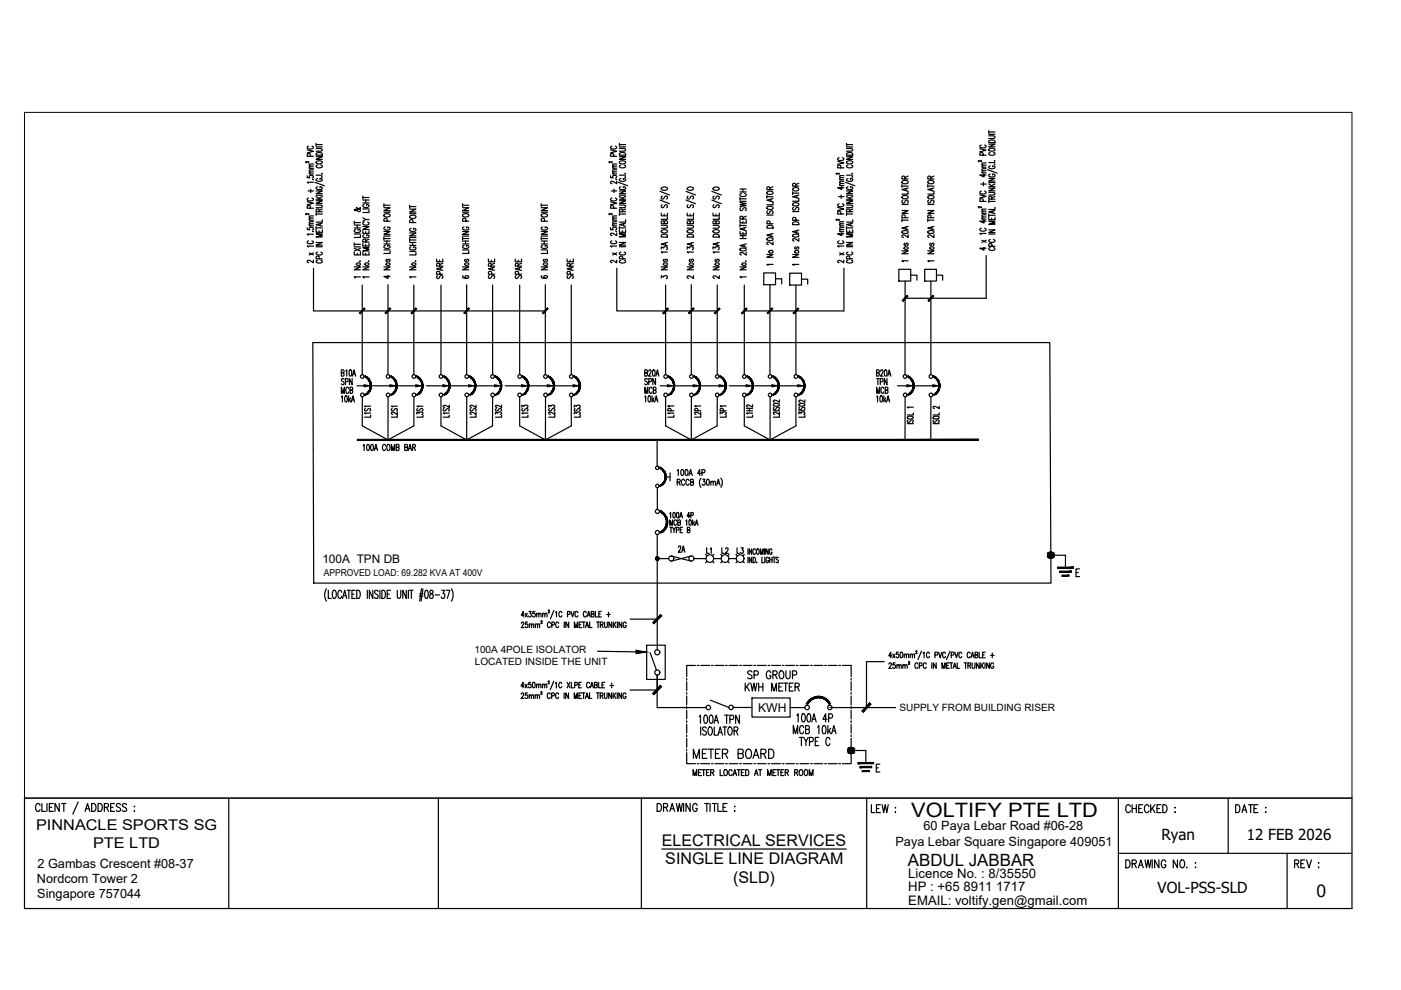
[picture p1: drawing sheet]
<svg xmlns="http://www.w3.org/2000/svg" width="297mm" height="210mm" viewBox="0 0 297 210" stroke-linecap="round" stroke-linejoin="round" font-family="sans-serif">
<defs><g id="words">
<text font-size="4.9" x="145.7" y="161.9">METER BOARD</text>
<text font-size="4.2" x="193.2" y="173.2">VOLTIFY PTE LTD</text>
<g font-size="4">
<text x="142.5" y="118.2">2A</text>
<text x="148.5" y="118.5">L1</text>
<text x="151.7" y="118.5">L2</text>
<text x="154.9" y="118.5">L3</text>
</g>
<text font-size="3.7" x="279.1" y="190.2">0</text>
<text font-size="3.6" x="192.5" y="183.6">ABDUL JABBAR</text>
<g font-size="3.4">
<text x="140.3" y="179.3">ELECTRICAL SERVICES</text>
<text x="141.1" y="183.3">SINGLE LINE DIAGRAM</text>
<text x="155.4" y="187.3">(SLD)</text>
</g>
<g font-size="3.2">
<text x="246.2" y="178.2">Ryan</text>
<text x="264.4" y="178.2">12 FEB 2026</text>
<text x="245.4" y="189.4">VOL-PSS-SLD</text>
</g>
<g font-size="3.1">
<text x="7.6" y="176">PINNACLE SPORTS SG</text>
<text x="19.7" y="179.7">PTE LTD</text>
</g>
<g font-size="2.8">
<text x="192.6" y="186.2">Licence No. : 8/35550</text>
<text x="192.6" y="188.9">HP : +65 8911 1717</text>
<text x="192.6" y="191.8">EMAIL: voltify.gen@gmail.com</text>
</g>
<g font-size="2.7">
<text x="189.9" y="179.3">Paya Lebar Square Singapore 409051</text>
<text x="195.8" y="176">60 Paya Lebar Road #06-28</text>
<text x="7.9" y="183.9">2 Gambas Crescent #08-37</text>
<text x="7.8" y="187.1">Nordcom Tower 2</text>
<text x="7.9" y="190.4">Singapore 757044</text>
</g>
<text font-size="2.6" x="160.7" y="150.9">KWH</text>
<text font-size="2.5" x="68.4" y="119.3">100A TPN DB</text>
<g font-size="2.1">
<text x="100.6" y="138.4">100A 4POLE ISOLATOR</text>
<text x="100.7" y="141">LOCATED INSIDE THE UNIT</text>
<text x="190.7" y="150.8">SUPPLY FROM BUILDING RISER</text>
</g>
<text font-size="2" x="68.6" y="122.1">APPROVED LOAD: 69.282 KVA AT 400V</text>
</g></defs>
<!-- layer: E-SLD-FRAME -->
<g fill="none" stroke="#000" stroke-width=".25">
<path d="M66.3 72.6h156.3l.2 51h-156.3zM145.6 143.8v.4M145.6 144.6v1.8M145.6 146.8v.4M145.6 147.6v1.9M145.6 149.8v.4M145.6 150.6v1.8M145.6 152.8v.4M145.6 153.6v1.8M145.6 155.8v.4M147.5 141.1h-1.9v2.3M147.8 141.1h.4"/>
<path d="M148.6 141.1h1.9M150.8 141.1h.4M151.6 141.1h1.9M153.8 141.1h.4M154.6 141.1h1.8M156.8 141.1h.4M157.6 141.1h1.9M159.8 141.1h.4M160.6 141.1h1.9M162.8 141.1h.4M163.6 141.1h1.9M165.8 141.1h.4"/>
<path d="M166.6 141.1h1.9M168.8 141.1h.4M169.6 141.1h1.9M171.8 141.1h.4M172.6 141.1h1.9M174.8 141.1h.4M175.6 141.1h1.9M177.8 141.1h.4M178.6 141.1h1.9v2.3M180.5 159.6v2.3h-1.9M180.5 143.8v.4M180.5 144.6v1.8"/>
<path d="M180.5 146.8v.4M180.5 147.6v1.9M180.5 149.8v.4M180.5 150.6v1.8M180.5 152.8v.4M180.5 153.6v1.8M180.5 155.8v.4M180.5 156.6v1.8M180.5 158.8v.4M166.6 161.9h1.9M168.8 161.9h.4M169.6 161.9h1.9"/>
<path d="M171.8 161.9h.4M172.6 161.9h1.9M174.8 161.9h.4M175.6 161.9h1.9M177.8 161.9h.4"/>
</g>
<!-- layer: 0 -->
<g fill="none" stroke="#000" stroke-width=".25">
<path d="M157.8 65.9h21.1M191.9 63.2h17.2M76.8 90.3l5.5 3 5.4-3M77 94.5l.2-.3v1.3M77.9 94.3l.1-.1a.78 .78 0 0 1 0 1.3l-.3-.5zM78.7 94.3l.1-.1a.78 .78 0 0 1 0 1.3l-.2-.5zM79.4 95.5l.3-1.3 .3 1.3M79.5 95.1h.4M81.8 94.5a.34 .34 0 0 0-.5-.3 .34 .34 0 0 0-.2 .5v.3a.35 .35 0 0 0 .2 .5 .35 .35 0 0 0 .5-.3M82.2 94.3l.1-.1a.69 .69 0 0 1 .4 .7 .69 .69 0 0 1-.4 .6 .95 .95 0 0 1-.1-1.2zM83 95.5v-1.3l.3 1.3 .4-1.3v1.3M84 94.8h.5v-.5l-.5-.1v1.3l.6-.1v-.3l-.2-.3"/>
<path d="M85.8 94.8h.5v-.5l-.5-.1v1.3l.6-.1v-.3l-.2-.3M86.6 95.5l.3-1.3 .4 1.3M86.7 95.1h.4M87.5 94.8h.5v-.5l-.5-.1v1.3M87.8 94.8l.3 .7M93.5 90.3l5.4 3 5.5-3M110.2 90.3l5.4 3 5.5-3M139.3 93.3v5.5M141.1 90.3l5.5 3 5.4-3M157.8 90.3l5.5 3 5.4-3M139.3 113.4v24.4M139.3 118.4h2.5"/>
<path d="M139.4 103.4v4.6M142 108.9l.2-.2v1.1M142 111.4v-1.2l.3 1.2 .3-1.2v1.2M142 111.8h.5M142.3 111.8v1.1M142.6 111.8l.3 .5v.6M142.8 108.7h.1a.69 .69 0 0 1 0 1.1l-.3-.5zM143.2 111.8l-.3 .5M143.4 112.4l.5-.1v-.5h-.5v1.1M143.5 110.5a.3 .3 0 0 0-.4-.3 .3 .3 0 0 0-.2 .5v.2a.3 .3 0 0 0 .2 .5 .3 .3 0 0 0 .4-.3M143.5 108.7h.1a.69 .69 0 0 1 0 1.1l-.2-.5zM143.7 110.8l.5-.1v-.4l-.5-.1v1.2l.5-.1 .1-.3-.2-.2"/>
<path d="M144.1 109.8l.3-1.1 .3 1.1M144.2 109.4h.4M144.2 112.3h.3M144.7 111.8h-.5v1.1h.5M145.4 110.4l.2-.2v1.2M145.7 112.3h.5v-.5h-.5v1.1l.5-.1v-.3l-.1-.2M146.2 110.3l.1-.1a.67 .67 0 0 1 0 1.2l-.2-.2zM146.2 109.4h-.5l.4-.7v1.1M146.5 109.3l.4-.1v-.5h-.4v1.1M146.9 110.2v1.2M147 110.9l.3 .5M147.2 110.6l-.3 .6"/>
<path d="M147.4 111.4l.3-1.2 .3 1.2M147.5 111h.4M69.2 124.8a2.42 2.42 0 0 0 0 2.7M69.6 125.2v1.7h.6M70.7 125.2h.1a1 1 0 0 1 .3 1.6l-.1 .1a1.03 1.03 0 0 1-.3-1.7zM72.4 125.6l-.2-.4a1 1 0 0 0-.4 1.6l.4 .1 .2-.4M72.6 126.9l.5-1.7 .4 1.7M72.8 126.3h.5M73.6 125.2h.7M74 125.2v1.7M74.6 126h.4M75.3 125.2h-.7v1.7h.7"/>
<path d="M75.6 125.2h.4a1.14 1.14 0 0 1 0 1.7h-.4zM77.9 125.2v1.7M79 125.2v1.7l-.7-1.7v1.7M80.2 125.4a.39 .39 0 0 0-.7-.2 .39 .39 0 0 0 .1 .7l.5 .2 .1 .5a.39 .39 0 0 1-.4 .3 .39 .39 0 0 1-.4-.3M80.5 125.2v1.7M81 125.2h.3a1.14 1.14 0 0 1 0 1.7h-.3zM82.1 126h.4M82.8 125.2h-.7v1.7h.7M84.2 125.2l.1 1.4 .2 .3 .3-.1 .2-.4v-1.2M86.1 125.2v1.7l-.7-1.7v1.7M86.6 125.2v1.7M86.8 125.2h.8"/>
<path d="M87.2 125.2v1.7M88.9 126.4h.8M89 125.9h.7M89.4 124.8l-.4 2.7M89.7 124.8l-.4 2.7M90.2 125.2h.3l.2 .3v1l-.2 .4-.3-.1-.1-.3-.1-.6zM91.2 125.2v.5a.59 .59 0 0 1 .6 .5 .59 .59 0 0 1-.4 .7 .65 .65 0 0 1-.3-.7 .65 .65 0 0 1 .6-.5v-.5zM92.2 126.1h1M93.7 125.2h.6l-.4 .6a.51 .51 0 0 1 .4 .6 .51 .51 0 0 1-.6 .4l-.1-.3M94.6 125.2h.8l-.6 1.7M95.7 124.8a2.54 2.54 0 0 1 0 2.7M126.8 138l8 .2"/>
<path d="M137.1 136.8h3.9v7.3h-3.9zM137.8 138.4l1.4 3.7M139.3 146.6v-3.5v6.9h10.4M150.6 148.5l3.9 1.5M155.5 150h3.9M159.4 148h8.1v4h-8.1zM167.5 150h3.1M175.9 150h14M187.5 140.3h-3.8v9.7M5.2 169.2h281.4v23.4h-281.4zM48.5 169.2v23.4M92.9 169.2v23.4"/>
<path d="M136 169.2v23.4M183.8 169.2v23.4M237.1 169.2v23.4M260.4 169.2v11.7M272.9 180.9v11.7"/>
<circle cx="150.2" cy="150" r=".48"/>
<circle cx="155" cy="150" r=".48"/>
</g>
<!-- layer: E-SLD-LEGENDF -->
<g fill="#000" stroke="#000" stroke-width=".21">
<path d="M222.7 118.4h.3zM222.7 117.1h.2zM180.3 159.8h.3zM180.4 158.5h.1z"/>
<path d="M77.4 83.6h.5l-.4 .3zM77.4 83.6h.5l-.2-.2zM77.7 83.4l.5-.1-.3 .3zM77.7 83.4l.5-.1-.2-.2zM78 83.1l.5-.2-.3 .4zM78.2 82.8l-.2 .3 .5-.2zM78.2 82.8l.4-.3-.1 .4zM78.4 82.4l-.2 .4 .4-.3zM78.7 82l-.1 .5-.2-.1zM78.5 82l-.1 .4 .3-.4zM78.7 81.6v.4h-.2zM78.5 81.6v.4l.2-.4zM78.6 81.1l.1 .5h-.2zM78.4 81.2l.1 .4 .1-.5zM78.5 80.7l.1 .4-.2 .1zM78.2 80.8l.2 .4 .1-.5zM78.2 80.3l.3 .4-.3 .1zM78 80.5l.2 .3v-.5zM77.9 80l.3 .3-.2 .2zM77.9 80l-.2 .2 .3 .3zM77.5 79.7l.4 .3-.2 .2zM77.5 79.7l-.1 .2 .3 .3z"/>
<path d="M82.8 83.6h.5l-.4 .3zM82.8 83.6h.5l-.1-.2zM83.2 83.4l.5-.1-.4 .3zM83.2 83.4l.5-.1-.2-.2zM83.5 83.1l.4-.2-.2 .4zM83.7 82.8l-.2 .3 .4-.2zM83.7 82.8l.4-.3-.2 .4zM83.9 82.4l-.2 .4 .4-.3zM84.2 82l-.1 .5-.2-.1zM84 82l-.1 .4 .3-.4zM84.2 81.6v.4h-.2zM84 81.6v.4l.2-.4zM84.1 81.1l.1 .5h-.2zM83.9 81.2l.1 .4 .1-.5zM83.9 80.7l.2 .4-.2 .1zM83.7 80.8l.2 .4v-.5zM83.7 80.3l.2 .4-.2 .1zM83.7 80.3l-.2 .2 .2 .3zM83.3 80l.4 .3-.2 .2zM83.3 80l-.1 .2 .3 .3zM82.9 79.7l.4 .3-.1 .2zM82.9 79.7l-.1 .2 .4 .3z"/>
<path d="M88.3 83.6h.5l-.4 .3zM88.3 83.6h.5l-.1-.2zM88.7 83.4l.4-.1-.3 .3zM88.7 83.4l.4-.1-.2-.2zM88.9 83.1l.5-.2-.3 .4zM89.2 82.8l-.3 .3 .5-.2zM89.2 82.8l.4-.3-.2 .4zM89.4 82.4l-.2 .4 .4-.3zM89.7 82l-.1 .5-.2-.1zM89.4 82v.4l.3-.4zM89.7 81.6v.4h-.3zM89.4 81.6v.4l.3-.4zM89.6 81.1l.1 .5h-.3zM89.4 81.2v.4l.2-.5zM89.4 80.7l.2 .4-.2 .1zM89.2 80.8l.2 .4v-.5zM89.1 80.3l.3 .4-.2 .1zM88.9 80.5l.3 .3-.1-.5zM88.8 80l.3 .3-.2 .2zM88.8 80l-.1 .2 .2 .3zM88.4 79.7l.4 .3-.1 .2zM88.4 79.7l-.1 .2 .4 .3z"/>
<path d="M94.1 83.6h.5l-.4 .3zM94.1 83.6h.5l-.2-.2zM94.4 83.4l.5-.1-.3 .3zM94.4 83.4l.5-.1-.2-.2zM94.7 83.1l.4-.2-.2 .4zM94.9 82.8l-.2 .3 .4-.2zM94.9 82.8l.4-.3-.2 .4zM95.1 82.4l-.2 .4 .4-.3zM95.4 82l-.1 .5-.2-.1zM95.2 82l-.1 .4 .3-.4zM95.4 81.6v.4h-.2zM95.2 81.6v.4l.2-.4zM95.3 81.1l.1 .5h-.2zM95.1 81.2l.1 .4 .1-.5zM95.1 80.7l.2 .4-.2 .1zM94.9 80.8l.2 .4v-.5zM94.9 80.3l.2 .4-.2 .1zM94.9 80.3l-.2 .2 .2 .3zM94.6 80l.3 .3-.2 .2zM94.6 80l-.2 .2 .3 .3zM94.2 79.7l.4 .3-.2 .2zM94.2 79.7l-.1 .2 .3 .3z"/>
<path d="M99.5 83.6h.5l-.4 .3zM99.5 83.6h.5l-.1-.2zM99.9 83.4l.5-.1-.4 .3zM99.9 83.4l.5-.1-.2-.2zM100.2 83.1l.4-.2-.2 .4zM100.4 82.8l-.2 .3 .4-.2zM100.4 82.8l.4-.3-.2 .4zM100.6 82.4l-.2 .4 .4-.3zM100.9 82l-.1 .5-.2-.1zM100.7 82l-.1 .4 .3-.4zM100.9 81.6v.4h-.2zM100.7 81.6v.4l.2-.4zM100.8 81.1l.1 .5h-.2zM100.6 81.2l.1 .4 .1-.5zM100.6 80.7l.2 .4-.2 .1zM100.4 80.8l.2 .4v-.5zM100.4 80.3l.2 .4-.2 .1zM100.2 80.5l.2 .3v-.5zM100 80l.4 .3-.2 .2zM100 80l-.1 .2 .3 .3zM99.6 79.7l.4 .3-.1 .2zM99.6 79.7l-.1 .2 .4 .3z"/>
<path d="M105 83.6h.5l-.4 .3zM105 83.6h.5l-.2-.2zM105.3 83.4l.5-.1-.3 .3zM105.3 83.4l.5-.1-.2-.2zM105.6 83.1l.5-.2-.3 .4zM105.9 82.8l-.3 .3 .5-.2zM105.9 82.8l.4-.3-.2 .4zM106 82.4l-.1 .4 .4-.3zM106.3 82v.5l-.3-.1zM106.1 82l-.1 .4 .3-.4zM106.3 81.6v.4h-.2zM106.1 81.6v.4l.2-.4zM106.3 81.1v.5h-.2zM106 81.2l.1 .4 .2-.5zM106.1 80.7l.2 .4-.3 .1zM105.9 80.8l.1 .4 .1-.5zM105.8 80.3l.3 .4-.2 .1zM105.6 80.5l.3 .3-.1-.5zM105.5 80l.3 .3-.2 .2zM105.5 80l-.2 .2 .3 .3zM105.1 79.7l.4 .3-.2 .2zM105.1 79.7l-.1 .2 .3 .3z"/>
<path d="M110.7 83.6h.5l-.4 .3zM110.7 83.6h.5l-.1-.2zM111.1 83.4l.5-.1-.4 .3zM111.1 83.4l.5-.1-.2-.2zM111.4 83.1l.4-.2-.2 .4zM111.6 82.8l-.2 .3 .4-.2zM111.6 82.8l.4-.3-.2 .4zM111.8 82.4l-.2 .4 .4-.3zM112.1 82l-.1 .5-.2-.1zM111.9 82l-.1 .4 .3-.4zM112.1 81.6v.4h-.2zM111.9 81.6v.4l.2-.4zM112 81.1l.1 .5h-.2zM111.8 81.2l.1 .4 .1-.5zM111.8 80.7l.2 .4-.2 .1zM111.6 80.8l.2 .4v-.5zM111.6 80.3l.2 .4-.2 .1zM111.6 80.3l-.2 .2 .2 .3zM111.2 80l.4 .3-.2 .2zM111.2 80l-.1 .2 .3 .3zM110.8 79.7l.4 .3-.1 .2zM110.8 79.7l-.1 .2 .4 .3z"/>
<path d="M116.2 83.6h.5l-.4 .3zM116.2 83.6h.5l-.1-.2zM116.6 83.4l.4-.1-.3 .3zM116.6 83.4l.4-.1-.2-.2zM116.8 83.1l.5-.2-.3 .4zM117.1 82.8l-.3 .3 .5-.2zM117.1 82.8l.4-.3-.2 .4zM117.2 82.4l-.1 .4 .4-.3zM117.6 82l-.1 .5-.3-.1zM117.3 82l-.1 .4 .4-.4zM117.6 81.6v.4h-.3zM117.3 81.6v.4l.3-.4zM117.5 81.1l.1 .5h-.3zM117.2 81.2l.1 .4 .2-.5zM117.3 80.7l.2 .4-.3 .1zM117.1 80.8l.1 .4 .1-.5zM117 80.3l.3 .4-.2 .1zM116.8 80.5l.3 .3-.1-.5zM116.7 80l.3 .3-.2 .2zM116.7 80l-.1 .2 .2 .3zM116.3 79.7l.4 .3-.1 .2zM116.3 79.7l-.1 .2 .4 .3z"/>
<path d="M121.7 83.6h.5l-.4 .3zM121.7 83.6h.5l-.2-.2zM122 83.4l.5-.1-.3 .3zM122 83.4l.5-.1-.2-.2zM122.3 83.1l.5-.2-.3 .4zM122.6 82.8l-.3 .3 .5-.2zM122.6 82.8l.3-.3-.1 .4zM122.7 82.4l-.1 .4 .3-.3zM123 82l-.1 .5-.2-.1zM122.8 82l-.1 .4 .3-.4zM123 81.6v.4h-.2zM122.8 81.6v.4l.2-.4zM122.9 81.1l.1 .5h-.2zM122.7 81.2l.1 .4 .1-.5zM122.8 80.7l.1 .4-.2 .1zM122.6 80.8l.1 .4 .1-.5zM122.5 80.3l.3 .4-.2 .1zM122.5 80.3l-.2 .2 .3 .3zM122.2 80l.3 .3-.2 .2zM122.2 80l-.2 .2 .3 .3zM121.8 79.7l.4 .3-.2 .2zM121.8 79.7l-.1 .2 .3 .3z"/>
<path d="M141.7 83.6h.5l-.4 .3zM141.7 83.6h.5l-.2-.2zM142 83.4l.5-.1-.3 .3zM142 83.4l.5-.1-.2-.2zM142.3 83.1l.5-.2-.3 .4zM142.6 82.8l-.3 .3 .5-.2zM142.6 82.8l.3-.3-.1 .4zM142.7 82.4l-.1 .4 .3-.3zM143 82l-.1 .5-.2-.1zM142.8 82l-.1 .4 .3-.4zM143 81.6v.4h-.2zM142.8 81.6v.4l.2-.4zM142.9 81.1l.1 .5h-.2zM142.7 81.2l.1 .4 .1-.5zM142.8 80.7l.1 .4-.2 .1zM142.6 80.8l.1 .4 .1-.5zM142.5 80.3l.3 .4-.2 .1zM142.5 80.3l-.2 .2 .3 .3zM142.2 80l.3 .3-.2 .2zM142.2 80l-.2 .2 .3 .3zM141.8 79.7l.4 .3-.2 .2zM141.8 79.7l-.1 .2 .3 .3z"/>
<path d="M147.2 83.6h.4l-.3 .3zM147.2 83.6h.4l-.1-.2zM147.5 83.4l.5-.1-.4 .3zM147.5 83.4l.5-.1-.2-.2zM147.8 83.1l.4-.2-.2 .4zM148 82.8l-.2 .3 .4-.2zM148 82.8l.4-.3-.2 .4zM148.2 82.4l-.2 .4 .4-.3zM148.5 82l-.1 .5-.2-.1zM148.3 82l-.1 .4 .3-.4zM148.5 81.6v.4h-.2zM148.3 81.6v.4l.2-.4zM148.4 81.1l.1 .5h-.2zM148.2 81.2l.1 .4 .1-.5zM148.2 80.7l.2 .4-.2 .1zM148 80.8l.2 .4v-.5zM148 80.3l.2 .4-.2 .1zM147.8 80.5l.2 .3v-.5zM147.6 80l.4 .3-.2 .2zM147.6 80l-.1 .2 .3 .3zM147.3 79.7l.3 .3-.1 .2zM147.3 79.7l-.1 .2 .3 .3z"/>
<path d="M152.6 83.6h.5l-.4 .3zM152.6 83.6h.5l-.1-.2zM153 83.4l.4-.1-.3 .3zM153 83.4l.4-.1-.1-.2zM153.3 83.1l.4-.2-.3 .4zM153.5 82.8l-.2 .3 .4-.2zM153.5 82.8l.4-.3-.2 .4zM153.7 82.4l-.2 .4 .4-.3zM154 82l-.1 .5-.2-.1zM153.7 82v.4l.3-.4zM154 81.6v.4h-.3zM153.7 81.6v.4l.3-.4zM153.9 81.1l.1 .5h-.3zM153.7 81.2v.4l.2-.5zM153.7 80.7l.2 .4-.2 .1zM153.5 80.8l.2 .4v-.5zM153.4 80.3l.3 .4-.2 .1zM153.4 80.3l-.1 .2 .2 .3zM153.1 80l.3 .3-.1 .2zM153.1 80l-.1 .2 .3 .3zM152.7 79.7l.4 .3-.1 .2zM152.7 79.7l-.1 .2 .4 .3z"/>
<path d="M158.4 83.6h.5l-.4 .3zM158.4 83.6h.5l-.2-.2zM158.7 83.4l.5-.1-.3 .3zM158.7 83.4l.5-.1-.2-.2zM159 83.1l.5-.2-.3 .4zM159.2 82.8l-.2 .3 .5-.2zM159.2 82.8l.4-.3-.1 .4zM159.4 82.4l-.2 .4 .4-.3zM159.7 82l-.1 .5-.2-.1zM159.5 82l-.1 .4 .3-.4zM159.7 81.6v.4h-.2zM159.5 81.6v.4l.2-.4zM159.6 81.1l.1 .5h-.2zM159.4 81.2l.1 .4 .1-.5zM159.5 80.7l.1 .4-.2 .1zM159.2 80.8l.2 .4 .1-.5zM159.2 80.3l.3 .4-.3 .1zM159 80.5l.2 .3v-.5zM158.9 80l.3 .3-.2 .2zM158.9 80l-.2 .2 .3 .3zM158.5 79.7l.4 .3-.2 .2zM158.5 79.7l-.1 .2 .3 .3z"/>
<path d="M163.8 83.6h.5l-.4 .3zM163.8 83.6h.5l-.1-.2zM164.2 83.4l.5-.1-.4 .3zM164.2 83.4l.5-.1-.2-.2zM164.5 83.1l.4-.2-.2 .4zM164.7 82.8l-.2 .3 .4-.2zM164.7 82.8l.4-.3-.2 .4zM164.9 82.4l-.2 .4 .4-.3zM165.2 82l-.1 .5-.2-.1zM165 82l-.1 .4 .3-.4zM165.2 81.6v.4h-.2zM165 81.6v.4l.2-.4zM165.1 81.1l.1 .5h-.2zM164.9 81.2l.1 .4 .1-.5zM164.9 80.7l.2 .4-.2 .1zM164.7 80.8l.2 .4v-.5zM164.7 80.3l.2 .4-.2 .1zM164.5 80.5l.2 .3v-.5zM164.3 80l.4 .3-.2 .2zM164.3 80l-.1 .2 .3 .3zM163.9 79.7l.4 .3-.1 .2zM163.9 79.7l-.1 .2 .4 .3z"/>
<path d="M169.3 83.6h.5l-.4 .3zM169.3 83.6h.5l-.1-.2zM169.7 83.4l.4-.1-.3 .3zM169.7 83.4l.4-.1-.1-.2zM170 83.1l.4-.2-.3 .4zM170.2 82.8l-.2 .3 .4-.2zM170.2 82.8l.4-.3-.2 .4zM170.3 82.4l-.1 .4 .4-.3zM170.7 82l-.1 .5-.3-.1zM170.4 82l-.1 .4 .4-.4zM170.7 81.6v.4h-.3zM170.4 81.6v.4l.3-.4zM170.6 81.1l.1 .5h-.3zM170.3 81.2l.1 .4 .2-.5zM170.4 80.7l.2 .4-.3 .1zM170.2 80.8l.1 .4 .1-.5zM170.1 80.3l.3 .4-.2 .1zM170.1 80.3l-.1 .2 .2 .3zM169.8 80l.3 .3-.1 .2zM169.8 80l-.1 .2 .3 .3zM169.4 79.7l.4 .3-.1 .2zM169.4 79.7l-.1 .2 .4 .3z"/>
<path d="M192.5 83.6h.4l-.3 .3zM192.5 83.6h.4l-.1-.2zM192.8 83.4l.5-.1-.4 .3zM192.8 83.4l.5-.1-.2-.2zM193.1 83.1l.4-.2-.2 .4zM193.3 82.8l-.2 .3 .4-.2zM193.3 82.8l.4-.3-.2 .4zM193.5 82.4l-.2 .4 .4-.3zM193.8 82l-.1 .5-.2-.1zM193.6 82l-.1 .4 .3-.4zM193.8 81.6v.4h-.2zM193.6 81.6v.4l.2-.4zM193.7 81.1l.1 .5h-.2zM193.5 81.2l.1 .4 .1-.5zM193.5 80.7l.2 .4-.2 .1zM193.3 80.8l.2 .4v-.5zM193.3 80.3l.2 .4-.2 .1zM193.1 80.5l.2 .3v-.5zM192.9 80l.4 .3-.2 .2zM192.9 80l-.1 .2 .3 .3zM192.6 79.7l.3 .3-.1 .2zM192.6 79.7l-.1 .2 .3 .3z"/>
<path d="M197.9 83.6h.5l-.4 .3zM197.9 83.6h.5l-.1-.2zM198.3 83.4l.4-.1-.3 .3zM198.6 83.1l-.3 .3 .4-.1zM198.6 83.1l.4-.2-.3 .4zM198.8 82.8l-.2 .3 .4-.2zM198.8 82.8l.4-.3-.2 .4zM199 82.4l-.2 .4 .4-.3zM199.3 82l-.1 .5-.2-.1zM199 82v.4l.3-.4zM199.3 81.6v.4h-.3zM199 81.6v.4l.3-.4zM199.2 81.1l.1 .5h-.3zM199 81.2v.4l.2-.5zM199 80.7l.2 .4-.2 .1zM198.8 80.8l.2 .4v-.5zM198.7 80.3l.3 .4-.2 .1zM198.7 80.3l-.1 .2 .2 .3zM198.4 80l.3 .3-.1 .2zM198.4 80l-.1 .2 .3 .3zM198 79.7l.4 .3-.1 .2zM198 79.7l-.1 .2 .4 .3z"/>
<path d="M139.9 102.9h.5l-.4 .2zM139.9 102.9h.5l-.2-.2zM140.2 102.7l.5-.1-.3 .3zM140.2 102.7l.5-.1-.2-.2zM140.5 102.4l.5-.2-.3 .4zM140.8 102.1l-.3 .3 .5-.2zM140.8 102.1l.3-.3-.1 .4zM140.9 101.7l-.1 .4 .3-.3zM141.2 101.3l-.1 .5-.2-.1zM141 101.3l-.1 .4 .3-.4zM141.2 100.9v.4h-.2zM141 100.9v.4l.2-.4zM141.1 100.4l.1 .5h-.2zM140.9 100.5l.1 .4 .1-.5zM141 100l.1 .4-.2 .1zM140.8 100.2l.1 .3 .1-.5zM140.7 99.7l.3 .3-.2 .2zM140.5 99.8l.3 .4-.1-.5zM140.4 99.3l.3 .4-.2 .1zM140.4 99.3l-.2 .2 .3 .3zM140 99.1l.4 .2-.2 .2zM140 99.1l-.1 .2 .3 .2z"/>
<path d="M140 112.8h.5l-.4 .2zM140 112.8h.5l-.2-.2zM140.3 112.6l.5-.1-.3 .3zM140.3 112.6l.5-.1-.2-.2zM140.6 112.3l.5-.1-.3 .3zM140.9 112l-.3 .3 .5-.1zM140.9 112l.4-.2-.2 .4zM141.1 111.7l-.2 .3 .4-.2zM141.1 111.7l.4-.3-.2 .4zM141.2 111.3l-.1 .4 .4-.3zM141.5 110.9v.5l-.3-.1zM141.3 110.9l-.1 .4 .3-.4zM141.5 110.5v.4h-.2zM141.3 110.5v.4l.2-.4zM141.5 110v.5h-.2zM141.2 110.1l.1 .4 .2-.5zM141.3 109.6l.2 .4-.3 .1zM141.1 109.7l.1 .4 .1-.5zM141.1 109.2l.2 .4-.2 .1zM140.9 109.4l.2 .3v-.5zM140.8 108.9l.3 .3-.2 .2zM140.6 109l.3 .4-.1-.5zM140.5 108.6l.3 .3-.2 .1zM140.5 108.6l-.2 .2 .3 .2zM140.1 108.3l.4 .3-.2 .2zM140.1 108.3l-.1 .3 .3 .2z"/>
<path d="M222.7 118.4h.2zM222.7 118.4h.2z"/>
<path d="M222.7 117.1h.3zM222.7 117.1h.3z"/>
<path d="M222.7 117.1h.3zM222.6 117.1h.4z"/>
<path d="M222.6 117.1h.5zM222.5 117.1h.6z"/>
<path d="M222.6 118.3h.4zM222.6 118.3l.4 .1z"/>
<path d="M222.5 117.1l.6 .1zM222.5 117.2h.6z"/>
<path d="M222.5 118.3h.6zM222.5 118.3h.5z"/>
<path d="M222.5 117.2h.7zM222.4 117.2h.8z"/>
<path d="M222.5 118.3h.6zM222.5 118.3h.6z"/>
<path d="M222.4 117.2h.8zM222.4 117.2h.8z"/>
<path d="M222.4 118.3h.8zM222.4 118.3h.7z"/>
<path d="M222.4 117.2l.9 .1zM222.4 117.2l.9 .1z"/>
<path d="M222.4 118.2h.8zM222.4 118.2l.8 .1z"/>
<path d="M222.3 117.3h1zM222.3 117.3h1z"/>
<path d="M222.3 118.2h1zM222.3 118.2h.9z"/>
<path d="M222.3 117.3l1.1 .1zM222.3 117.3l1.1 .1z"/>
<path d="M222.3 118.1h1zM222.3 118.1l1 .1z"/>
<path d="M222.2 117.4h1.2zM222.2 117.4h1.2z"/>
<path d="M222.2 118.1h1.2zM222.2 118.1h1.1z"/>
<path d="M222.2 117.4l1.2 .1zM222.2 117.4l1.2 .1z"/>
<path d="M222.2 118h1.2zM222.2 118l1.2 .1z"/>
<path d="M222.2 117.5h1.2zM222.2 117.5h1.2z"/>
<path d="M222.2 118h1.2zM222.2 118h1.2z"/>
<path d="M222.2 117.5l1.2 .1zM222.2 117.5l1.2 .1z"/>
<path d="M222.2 117.9h1.2zM222.2 117.9l1.2 .1z"/>
<path d="M222.2 117.6l1.2 .1zM222.2 117.6l1.2 .1z"/>
<path d="M222.1 117.7h1.3zM222.1 117.7h1.3z"/>
<path d="M222.1 117.7l1.3 .1zM222.1 117.7l1.3 .1z"/>
<path d="M222.1 117.8h1.3zM222.1 117.8h1.3z"/>
<path d="M222.2 117.8h1.2zM222.2 117.8l1.2 .1z"/>
<path d="M224.2 120.2v.3l3.4-.3zM224.2 120.5l3.4-.3v.3z"/>
<path d="M224.6 121.1v.3l2.6-.3zM224.6 121.4l2.6-.3v.3z"/>
<path d="M225.2 121.9v.3l1.5-.3zM225.2 122.2l1.5-.3v.3z"/>
<path d="M175.8 148.8l.3 .4-.3 .1zM175.6 149l.2 .3v-.5zM175.5 148.4l.3 .4-.2 .2zM175.5 148.4l-.2 .2 .3 .4zM175.1 148.1l.4 .3-.2 .2zM175.1 148.1l-.1 .3 .3 .2zM174.7 147.9l.4 .2-.1 .3zM174.7 147.9l-.1 .3 .4 .2zM174.3 147.7l.4 .2-.1 .3zM174.3 147.7l-.1 .3 .4 .2zM173.8 147.7h.5l-.1 .3zM173.8 147.7v.2l.4 .1zM173.3 147.7h.5v.2zM173.3 147.7v.2h.5zM172.8 147.7h.5v.2zM172.8 147.7l.1 .3 .4-.1zM172.4 147.9l.4-.2 .1 .3zM172.4 147.9l.1 .3 .4-.2zM171.9 148.1l.5-.2 .1 .3zM171.9 148.1l.2 .3 .4-.2zM171.6 148.4l.3-.3 .2 .3zM171.6 148.4l.2 .2 .3-.2zM171.6 148.4l.2 .2-.6 .2zM171.2 148.8l.3 .2 .3-.4zM171.2 148.8l.3 .2-.5 .2zM171 149.2l.2 .1 .3-.3z"/>
<path d="M180.3 159.8h.2zM180.4 159.8h.1z"/>
<path d="M180.4 158.5h.2zM180.3 158.5h.3z"/>
<path d="M180.3 158.5h.4zM180.2 158.5h.5z"/>
<path d="M180.2 158.5h.5zM180.2 158.5h.5z"/>
<path d="M180.2 159.8h.5zM180.2 159.8h.4z"/>
<path d="M180.2 158.5l.6 .1zM180.1 158.6h.7z"/>
<path d="M180.2 159.7h.5zM180.2 159.7l.5 .1z"/>
<path d="M180.1 158.6h.7zM180.1 158.6h.7z"/>
<path d="M180.1 159.7h.7zM180.1 159.7h.6z"/>
<path d="M180.1 158.6h.8zM180.1 158.6h.8z"/>
<path d="M180.1 159.7h.7zM180.1 159.7h.7z"/>
<path d="M180 158.6l.9 .1zM180 158.6l.9 .1z"/>
<path d="M180 159.6h.9zM180 159.6l.8 .1z"/>
<path d="M180 158.7h1zM180 158.7h1z"/>
<path d="M180 159.6h.9zM180 159.6h.9z"/>
<path d="M179.9 158.7l1.1 .1zM179.9 158.7l1.1 .1z"/>
<path d="M179.9 159.5h1.1zM179.9 159.5l1 .1z"/>
<path d="M179.9 158.8h1.1zM179.9 158.8h1.1z"/>
<path d="M179.9 159.5h1.1zM179.9 159.5h1.1z"/>
<path d="M179.9 158.8l1.2 .1zM179.9 158.8l1.2 .1z"/>
<path d="M179.9 159.4h1.1zM179.9 159.4l1.1 .1z"/>
<path d="M179.8 158.9l1.3 .1zM179.8 158.9l1.3 .1z"/>
<path d="M179.8 159.4h1.3zM179.8 159.4h1.2z"/>
<path d="M179.8 159h1.3zM179.8 159h1.3z"/>
<path d="M179.8 159.3h1.3zM179.8 159.3l1.3 .1z"/>
<path d="M179.8 159l1.3 .1zM179.8 159l1.3 .1z"/>
<path d="M179.8 159.1h1.3zM179.8 159.1h1.3z"/>
<path d="M179.8 159.1l1.3 .1zM179.8 159.1l1.3 .1z"/>
<path d="M179.8 159.2l1.3 .1zM179.8 159.2l1.3 .1z"/>
<path d="M179.8 159.3h1.3zM179.8 159.3h1.3z"/>
<path d="M181.9 161.7v.2l3.3-.2zM181.9 161.9l3.3-.2v.2z"/>
<path d="M182.3 162.5v.3l2.5-.3zM182.3 162.8l2.5-.3v.3z"/>
<path d="M182.8 163.4v.2l1.5-.2zM182.8 163.6l1.5-.2v.2z"/>
</g>
<!-- layer: SLD -->
<g fill="none" stroke="#000" stroke-width=".25">
<path d="M66.5 56.9v9h49.1M130.8 56.9v9h21.3M161.9 57.9h2.5v2.5h-2.5zM164.4 59.1h1.3v1.1M167.4 57.9h2.5v2.5h-2.5zM169.9 59.2h1.3v1.1M178.9 56.9v9M190.6 57.1h2.5v2.5h-2.5zM193.1 58.3h1.3v1.1M196.1 57.1h2.5v2.5h-2.5zM198.6 58.3h1.3v1.1M209.1 54.2v9"/>
<circle cx="76.8" cy="79.8" r=".39"/>
<circle cx="82.3" cy="79.8" r=".39"/>
<circle cx="87.8" cy="79.8" r=".39"/>
<circle cx="93.5" cy="79.8" r=".39"/>
<circle cx="99" cy="79.8" r=".39"/>
<circle cx="104.4" cy="79.8" r=".39"/>
<circle cx="110.2" cy="79.8" r=".39"/>
<circle cx="115.7" cy="79.8" r=".39"/>
<circle cx="121.1" cy="79.8" r=".39"/>
<circle cx="141.1" cy="79.8" r=".39"/>
<circle cx="146.6" cy="79.8" r=".39"/>
<circle cx="152.1" cy="79.8" r=".39"/>
<circle cx="157.8" cy="79.8" r=".39"/>
<circle cx="163.3" cy="79.8" r=".39"/>
<circle cx="168.8" cy="79.8" r=".39"/>
<circle cx="191.9" cy="79.8" r=".39"/>
<circle cx="197.4" cy="79.8" r=".39"/>
<circle cx="76.8" cy="83.7" r=".39"/>
<circle cx="82.3" cy="83.7" r=".39"/>
<circle cx="87.8" cy="83.7" r=".39"/>
<circle cx="93.5" cy="83.7" r=".39"/>
<circle cx="99" cy="83.7" r=".39"/>
<circle cx="104.5" cy="83.7" r=".39"/>
<circle cx="110.2" cy="83.7" r=".39"/>
<circle cx="115.7" cy="83.7" r=".39"/>
<circle cx="121.1" cy="83.7" r=".39"/>
<circle cx="141.1" cy="83.7" r=".39"/>
<circle cx="146.6" cy="83.7" r=".39"/>
<circle cx="152.1" cy="83.7" r=".39"/>
<circle cx="157.8" cy="83.7" r=".39"/>
<circle cx="163.3" cy="83.7" r=".39"/>
<circle cx="168.8" cy="83.7" r=".39"/>
<circle cx="191.9" cy="83.7" r=".39"/>
<circle cx="197.4" cy="83.7" r=".39"/>
<circle cx="139.4" cy="112.9" r=".43"/>
<circle cx="139.4" cy="108.4" r=".43"/>
<circle cx="139.4" cy="138.3" r=".54"/>
<circle cx="139.4" cy="142.6" r=".54"/>
<circle cx="171.1" cy="150" r=".48"/>
<circle cx="176" cy="150" r=".48"/>
</g>
<!-- layer: 0 -->
<path d="M134.8 137.9l2.3 .4-2.3 .3z" fill="#000" stroke="#000" stroke-width=".21"/>
<!-- layer: E-SLD-T1 -->
<g fill="none" stroke="#000" stroke-width=".25">
<path d="M146.9 164.4v-1.2l.4 1.2 .4-1.2v1.2M148.1 163.8h.4M148.7 163.2h-.6v1.2h.6M149.2 163.2v1.2M149.8 163.8h.4M150.4 163.2h-.6v1.2h.6M150.7 163.8l.6-.1v-.5h-.6v1.2M151 163.8l.3 .6M152.7 163.2v1.2h.6M153.7 163.2a.64 .64 0 0 1 .5 .6 .64 .64 0 0 1-.5 .6 .87 .87 0 0 1 0-1.2zM155.2 163.5a.37 .37 0 0 0-.4-.3 .37 .37 0 0 0-.3 .5v.2a.37 .37 0 0 0 .3 .5 .37 .37 0 0 0 .4-.3M155.4 164.4l.4-1.2 .4 1.2"/>
<path d="M155.6 164h.4M156.6 163.2v1.2M157.2 163.8h.4M157.8 163.2h-.6v1.2h.6M158.1 163.2a.63 .63 0 0 1 .7 .6 .63 .63 0 0 1-.7 .6zM160 164.4l.3-1.2 .4 1.2M160.1 164h.5M161.2 163.2v1.2M162.7 164.4v-1.2l.4 1.2 .4-1.2v1.2M163.9 163.8h.4M164.5 163.2h-.6v1.2h.6M165 163.2v1.2"/>
<path d="M165.6 163.8h.4M166.2 163.2h-.6v1.2h.6M166.5 163.8l.6-.1v-.5h-.6v1.2M166.8 163.8l.3 .6M168.5 163.8l.6-.1v-.5h-.6v1.2M168.8 163.8l.3 .6M169.6 163.2h.1a.64 .64 0 0 1 .5 .6 .64 .64 0 0 1-.5 .6 .87 .87 0 0 1-.1-1.2zM170.7 163.2h.1a.64 .64 0 0 1 .5 .6 .64 .64 0 0 1-.5 .6 .84 .84 0 0 1-.1-1.2zM171.6 164.4v-1.2l.4 1.2 .4-1.2v1.2"/>
</g>
<!-- layer: SLD-TXT -->
<g fill="none" stroke="#000" stroke-width=".25">
<path d="M65.1 37.3v.4h.5a.39 .39 0 0 1 .4-.5 .39 .39 0 0 1 .4 .5l-.2 .1M65.1 31.8l1.3 .3-1.3 .3M65.4 31l-.3 .2a.72 .72 0 0 0 .7 .4 .72 .72 0 0 0 .6-.4l-.3-.2M65.5 34.2v.3l-.4-.2a.18 .18 0 0 0-.2 0 .18 .18 0 0 0-.1 .2h.1M65.6 36.9h.8M65.6 35.7h.8M65.8 33.1v-.4h-.6l-.1 .4h1.3M66.3 38.1h.1zM66.4 38.6h-1.3l.3 .3M66.4 36.4l-.8 .1v.2l.2 .2M66.4 36h-.8v.3l.2 .1M66.4 35.2l-.8 .1v.2l.2 .2"/>
<path d="M66.4 34.8h-.8v.2l.2 .2M66.8 38.7l2 .7M67 34.3a.81 .81 0 0 1 1.3 .2 .79 .79 0 0 1-1.3-.2zM67 33.2h1.3l-1.3 .6h1.3M67 31.5h1l.3 .2-.2 .3-1.1 .1M67 30.4v.6M67 37.1h1.3M67 31.2h1.3M67 30.7h1.3M67.1 32.5a.92 .92 0 0 1 1.2 .1v.3h-1.3zM67.3 39.6l-.3 .2a.72 .72 0 0 0 .7 .4 .72 .72 0 0 0 .6-.4l-.3-.2h-.2v.2M67.3 37.8l-.3 .3a.72 .72 0 0 0 .7 .4 .72 .72 0 0 0 .6-.4l-.3-.3h-.2v.3"/>
<path d="M67.3 35l-.3 .2a.72 .72 0 0 0 .7 .4 .72 .72 0 0 0 .6-.4l-.3-.2M68.2 37.5h.1zM68.2 36.8h.1zM129.4 37.3v.4h.5a.37 .37 0 0 1 .4-.5 .37 .37 0 0 1 .3 .5l-.1 .1M129.4 31.8l1.4 .3-1.4 .3M129.8 34.2v.3l-.6-.2-.1 .1 .2 .1M129.8 31l-.4 .2a.72 .72 0 0 0 .7 .4 .72 .72 0 0 0 .7-.4l-.4-.2M129.9 36.9h.9M129.9 35.7h.9M130.1 33.1l-.1-.5-.5 .1-.1 .4h1.4M130.6 38.1h.2zM130.8 38.4v.6l-.7-.4a.34 .34 0 0 0-.4-.2 .34 .34 0 0 0-.2 .5h.3"/>
<path d="M130.8 36.4l-.9 .1v.2l.2 .2M130.8 36h-.9v.2l.2 .2M130.8 35.2l-.9 .1v.2l.2 .2M130.8 34.8h-.9v.2l.2 .2M131.1 38.6l2 .8M131.3 34.3a.8 .8 0 0 1 1.3 .2 .79 .79 0 0 1-1.3-.2zM131.3 33.2h1.3l-1.3 .6h1.3M131.3 31.5h1.2l.1 .2-.1 .3-1.2 .1M131.3 37.1h1.3M131.3 31.2h1.3M131.3 30.7h1.3M131.3 30.4v.6"/>
<path d="M131.4 32.5a.94 .94 0 0 1 1.2 .1v.3h-1.3zM131.6 39.6l-.3 .2a.71 .71 0 0 0 .7 .4 .71 .71 0 0 0 .6-.4l-.3-.2h-.1v.2M131.6 37.8l-.3 .3a.72 .72 0 0 0 .7 .4 .72 .72 0 0 0 .6-.4l-.3-.3h-.1v.3M131.6 35l-.3 .2a.72 .72 0 0 0 .7 .4 .72 .72 0 0 0 .6-.4l-.3-.2M132.5 37.5h.1M132.5 36.8h.1M140.3 39.8a.76 .76 0 0 1 1.2 .3 .76 .76 0 0 1-1.3-.2zM145.8 39.8a.79 .79 0 0 1 1.2 .3 .78 .78 0 0 1-1.3-.2zM151.2 39.8a.77 .77 0 0 1 1.3 .3 .76 .76 0 0 1-1.3-.2zM163.9 39.6l-.7 .3M168.1 40a.76 .76 0 0 1 1.3 .2 .76 .76 0 0 1-1.4-.2zM168.7 39.5l-.1-.6h-.5l-.1 .6h1.4"/>
<path d="M169.4 38.9l-.7 .3M177.6 34.2l1.3 .3-1.3 .4M177.9 36.7v.3l-.3-.2h-.3l.1 .1M177.9 33.4a.32 .32 0 0 0-.3 .4 .32 .32 0 0 0 .5 .2l.7-.1 .1-.3-.3-.2M178 39.3h.9M178 38.1h.9M178.3 35.6l-.1-.5h-.5l-.1 .5h1.3M178.5 39.6v.6l-.9-.4h1.3M178.9 38.9h-.8l-.1 .2 .3 .2M178.9 38.4l-.8 .1-.1 .2 .3 .2M178.9 37.7h-.8l-.1 .2 .3 .2M178.9 37.2l-.8 .1-.1 .2 .3 .2"/>
<path d="M179.2 38.6l2 .8M179.5 34.3a.8 .8 0 0 1 1.3 .2 .79 .79 0 0 1-1.3-.2zM179.5 33.2h1.3l-1.3 .6h1.3M179.5 31.5h1.1l.2 .2-.2 .3-1.1 .1M179.5 37.1h1.3M179.5 31.2h1.3M179.5 30.7h1.3M179.5 30.4v.6M179.5 32.5a.94 .94 0 0 1 1.3 .1v.3h-1.3zM179.8 39.6l-.3 .2a.71 .71 0 0 0 .6 .4 .71 .71 0 0 0 .7-.4l-.3-.2h-.2v.2M179.8 37.8l-.3 .3a.72 .72 0 0 0 .6 .4 .72 .72 0 0 0 .7-.4l-.3-.3h-.2v.3M179.8 35l-.3 .2a.72 .72 0 0 0 .6 .4 .72 .72 0 0 0 .7-.4l-.3-.2"/>
<path d="M180.7 37.5h.1zM180.7 36.8h.1zM191.2 39.1v.6M191.2 39.4h1.3M191.3 38.4a.97 .97 0 0 1 1.2 .1 .73 .73 0 0 1-1.2 .3zM191.9 37.9l-.1-.5h-.5l-.1 .5h1.3M192.1 40v.4M192.5 39.8l-1.3 .4 1.3 .3M192.5 37.3l-.6 .3M196.7 39.4h1.3M196.7 39.1v.6M196.8 38.4a.79 .79 0 0 1 1.2 .3 .77 .77 0 0 1-1.3-.2z"/>
<path d="M197.3 37.9v-.5h-.5l-.1 .5h1.3M197.6 40v.4M198 39.8l-1.3 .4 1.3 .3M198 37.3l-.7 .3M207.7 31.5l1.4 .3-1.4 .4M207.9 39h1.2M208.1 30.7l-.4 .3a.74 .74 0 0 0 .7 .4 .74 .74 0 0 0 .7-.4l-.3-.3M208.1 34v.3l-.3-.2a.18 .18 0 0 0-.3-.1 .18 .18 0 0 0-.1 .2l.2 .1M208.2 36.7h.9M208.2 35.4h.9M208.4 32.9v-.5h-.6l-.1 .5h1.4M208.5 38.7v.7"/>
<path d="M208.6 36.9v.6l-.9-.4h1.4M209.1 36.2l-.9 .1v.2l.2 .2M209.1 35.8h-.9v.2l.2 .2M209.1 35h-.9v.2l.2 .2M209.1 34.5l-.9 .1v.2l.2 .2M209.4 36l2 .7M209.6 39.9h1.4l-1.4 .6h1.4M209.6 37.8h1.4l-1.4 .6h1.4M209.6 30.6h1.4l-1.4 .5h1.4M209.6 28.8h1l.4 .3-.2 .2-1.2 .1M209.6 27.7v.6M209.6 39.6h1.4"/>
<path d="M209.6 39l.9 .6M209.6 38.7h1.4M209.6 34.5h1.4M209.6 28.5h1.4M209.6 28h1.4M209.7 31.6a.84 .84 0 0 1 1.3 .2 .8 .8 0 0 1-1.4-.1zM209.7 29.8a.98 .98 0 0 1 1.3 .1v.3h-1.4zM210 36.9a.33 .33 0 0 0-.4 .4 .33 .33 0 0 0 .5 .2h.7l.2-.2-.2-.4h-.4v.2M210 35.2a.33 .33 0 0 0-.3 .4 .33 .33 0 0 0 .4 .2l.5-.1 .4-.2-.1-.2-.3-.1h-.2v.2M210 32.3a.33 .33 0 0 0-.3 .4 .33 .33 0 0 0 .4 .2l.8-.1 .1-.3-.4-.2M210.8 34.8h.2zM210.8 34.1h.2z"/>
<path d="M211 39l-.8 .4M65.1 48.3v.4h.5a.39 .39 0 0 1 .4-.5 .39 .39 0 0 1 .4 .5l-.2 .1M65.1 42.8l1.3 .3-1.3 .3M65.3 40.5h1.1M65.4 51.1l-.3 .2a.74 .74 0 0 0 1.3 .2v-.2l-.3-.2M65.4 42l-.3 .2a.72 .72 0 0 0 .7 .4 .72 .72 0 0 0 .6-.4l-.3-.2M65.5 45.2v.3l-.4-.2a.18 .18 0 0 0-.2 0 .18 .18 0 0 0-.1 .2h.1M65.6 53.6l.8 .5M65.6 47.9h.8M65.6 46.7h.8M65.8 44.1v-.4h-.6l-.1 .4h1.3M65.9 40.1v.7"/>
<path d="M66.3 49.1h.1zM66.4 55.2v.5l-.8-.5a.27 .27 0 0 0-.4 .1 .27 .27 0 0 0 .2 .4M66.4 52.2h-1.3l.3 .2M66.4 49.6h-1.3l.3 .3M66.4 47.4l-.8 .1v.2l.2 .2M66.4 47h-.8v.3l.2 .1M66.4 46.2l-.8 .1v.2l.2 .2M66.4 45.8h-.8v.2l.2 .2M66.4 53.6l-.8 .5M67 51.4h1.3l-1.3 .6h1.3M67 48.7v.5h1.3v-.5M67 43.5h1l.3 .2-.2 .3h-1.1"/>
<path d="M67 42.6h1.3l-1.3 .5h1.3M67 40.5h1.3l-1.3 .6h1.3M67 52.3h1.3M67 48.3h1.3M67 45.1v.6M67 48v.6M67 45.4h1.3M67 42.2h1.3M67 41.7l.9 .5M67 41.4h1.3M67.3 55.2l-.3 .2a.72 .72 0 0 0 .7 .4 .72 .72 0 0 0 .6-.4l-.3-.2M67.3 53.5l-.3 .2a.71 .71 0 0 0 .7 .4 .71 .71 0 0 0 .6-.4l-.3-.2"/>
<path d="M67.7 44.9l-.1-.5h-.5l-.1 .5h1.3M67.7 48.9v.3M67.7 54.9v-.5h-.6l-.1 .5h1.3M67.9 47.4v.4M68.3 49.6h-1.3l1.3 .3-1.3 .3h1.3M68.3 47.3l-1.3 .3 1.3 .4M68.3 46.6v.5h-1.3M68.3 44.3l-.6 .3M68.3 41.7l-.7 .3M75.1 56.6h1.3l-1.3 .6h1.3M75.1 53.5v.6h1.3v-.6M75.1 52.3h1.3"/>
<path d="M75.1 48.3h1.3M75.1 52.6l1.3 .6M75.1 51.8h1.3M75.1 46.9v.6M75.1 51.5v.6M75.1 49.6h1.3M75.1 47.7h1.3M75.1 47.2h1.3M75.4 48.7a.35 .35 0 0 0-.3 .4 .35 .35 0 0 0 .5 .2h.3a.36 .36 0 0 0 .5-.3 .36 .36 0 0 0-.5-.3v.2M75.6 55.9a.41 .41 0 0 1 .5-.2 .41 .41 0 0 1 .3 .4 .41 .41 0 0 1-.5 .2 .41 .41 0 0 1-.3-.4zM75.7 44l-.1 .1a.66 .66 0 0 1 .8 .7h-.5l-.5-.4-.3 .1 .2 .2 .5-.2 .6-.3v-.2h-.1M75.7 47.7v.6"/>
<path d="M75.7 53.7v.4M76.3 55.4h.1zM76.4 58.7h-1.3l.3 .2M76.4 49.8v.5h-1.3M76.4 52.6l-1.3 .6M76.9 56.6h1.3l-1.3 .6h1.3M76.9 53.5v.6h1.3v-.6M76.9 51.6v.6h1.3v-.6M76.9 48.9v.6h1.3v-.6M76.9 48h1.3l-1.3 .7h1.3M76.9 46.2l.6 .3M76.9 44.3h1.3"/>
<path d="M76.9 43h1.3M76.9 42.4h1.3M76.9 41.9h1.3M76.9 41.6v.6M77.2 49.8a.35 .35 0 0 0-.3 .4 .35 .35 0 0 0 .5 .3h.3a.36 .36 0 0 0 .5-.4 .36 .36 0 0 0-.5-.3v.2M77.2 47.1a.35 .35 0 0 0-.3 .4 .35 .35 0 0 0 .5 .2h.3a.35 .35 0 0 0 .5-.2 .35 .35 0 0 0-.3-.4M77.2 43.3a.35 .35 0 0 0-.3 .5 .35 .35 0 0 0 .5 .2h.3a.36 .36 0 0 0 .5-.3 .36 .36 0 0 0-.5-.4v.3M77.4 55.9a.42 .42 0 0 1 .5-.2 .42 .42 0 0 1 .3 .4 .42 .42 0 0 1-.5 .2 .42 .42 0 0 1-.3-.4zM77.5 51.3v-.5h-.5l-.1 .5h1.3M77.5 42.4v.6M77.5 49.1v.4M77.5 51.8v.4"/>
<path d="M77.5 53.7v.4M78.1 55.4h.1zM78.2 58.7h-1.3l.3 .2M78.2 52.5h-1.3l1.3 .4-1.3 .3h1.3M78.2 46.5h-.7l-.6 .4M78.2 44.5v.6h-1.3M78.2 50.7l-.7 .3M81.4 56.6h1.3l-1.3 .6h1.3M81.4 49.1h1.3l-1.3 .6h1.3M81.4 44h1.3l-1.3 .7h1.3M81.4 53h1.3M81.4 51.7h1.3"/>
<path d="M81.4 51.1h1.3M81.4 50.6h1.3M81.4 43.2v.6M81.4 50.3v.6M81.4 50.1h1.3M81.4 45h1.3M81.4 43.5h1.3M81.5 45.5a.79 .79 0 0 1 1.2 .3 .78 .78 0 0 1-1.3-.2zM81.7 52a.35 .35 0 0 0-.3 .5 .35 .35 0 0 0 .5 .2h.3a.36 .36 0 0 0 .5-.4 .36 .36 0 0 0-.5-.3v.3M81.7 48.1a.35 .35 0 0 0-.3 .5 .35 .35 0 0 0 .5 .2h.3a.36 .36 0 0 0 .5-.3 .36 .36 0 0 0-.5-.4v.2M81.9 55.9a.41 .41 0 0 1 .5-.2 .41 .41 0 0 1 .2 .4 .41 .41 0 0 1-.5 .2 .41 .41 0 0 1-.2-.4zM82 55l-.2 .2 .1 .2h.3l.1-.4h.2l.2 .2-.2 .2"/>
<path d="M82 51.1v.6M82.1 46.9l-.1-.5h-.5l-.1 .5h1.3M82.3 58.4v.6l-.9-.4h1.3M82.7 53.2v.5h-1.3M86.9 56.6h1.3l-1.3 .6h1.3M86.9 49.4h1.3l-1.3 .6h1.3M86.9 44.3h1.3l-1.3 .7h1.3M86.9 53.3h1.3M86.9 52h1.3M86.9 51.4h1.3M86.9 50.9h1.3M86.9 43.5v.6"/>
<path d="M86.9 50.6v.6M86.9 50.3h1.3M86.9 45.3h1.3M86.9 43.8h1.3M86.9 45.8a.82 .82 0 0 1 1.3 .3 .78 .78 0 0 1-1.3-.2zM87.2 52.3a.35 .35 0 0 0-.3 .5 .35 .35 0 0 0 .5 .2h.3a.36 .36 0 0 0 .5-.3 .36 .36 0 0 0-.5-.4v.2M87.2 48.4a.35 .35 0 0 0-.3 .5 .35 .35 0 0 0 .5 .2h.3a.36 .36 0 0 0 .5-.3 .36 .36 0 0 0-.5-.4v.3M87.4 55.9a.42 .42 0 0 1 .5-.2 .42 .42 0 0 1 .2 .4 .42 .42 0 0 1-.5 .2 .42 .42 0 0 1-.2-.4zM87.5 51.4v.6M87.6 47.2l-.1-.5h-.6v.5h1.3M88.1 55.4h.1zM88.2 58.7h-1.3l.2 .2"/>
<path d="M88.2 53.5v.6h-1.3M92.6 54.9v.6h1.3v-.6M92.8 58.4l-.2 .2 .2 .4h.3l.2-.4a.33 .33 0 0 1 .5-.1 .33 .33 0 0 1 0 .5h-.1M93.2 56.4l-.1-.5h-.5v.5h1.3M93.2 55.2v.3M93.3 58.1l-.1-.5h-.6v.5h1.3M93.5 56.8v.4M93.9 56.6l-1.3 .4 1.3 .3M93.9 55.8l-.7 .3M98.1 56.6h1.3l-1.3 .6h1.3M98.1 49.1h1.3l-1.3 .6h1.3M98.1 44h1.3l-1.3 .7h1.3"/>
<path d="M98.1 53h1.3M98.1 51.7h1.3M98.1 51.1h1.3M98.1 50.6h1.3M98.1 50.1h1.3M98.1 45h1.3M98.1 43.5h1.3M98.1 43.2v.6M98.1 50.3v.6M98.1 45.5a.78 .78 0 0 1 1.3 .3 .78 .78 0 0 1-1.3-.2zM98.3 58.5l-.2 .3a.85 .85 0 0 0 1.3-.1 .38 .38 0 0 0-.5-.3 .38 .38 0 0 0-.3 .5l.4 .1M98.4 52a.35 .35 0 0 0-.3 .5 .35 .35 0 0 0 .5 .2h.3a.36 .36 0 0 0 .5-.4 .36 .36 0 0 0-.5-.3v.3"/>
<path d="M98.4 48.1a.35 .35 0 0 0-.3 .5 .35 .35 0 0 0 .5 .2h.3a.36 .36 0 0 0 .5-.3 .36 .36 0 0 0-.5-.4v.2M98.6 55.9a.4 .4 0 0 1 .5-.2 .4 .4 0 0 1 .2 .4 .41 .41 0 0 1-.5 .2 .41 .41 0 0 1-.2-.4zM98.7 55l-.2 .2 .1 .2h.2l.2-.4h.2l.2 .2-.2 .2M98.7 51.1v.6M98.8 46.9l-.1-.5h-.6v.5h1.3M99.4 53.2v.5h-1.3M103.6 54.9v.6h1.3v-.6M103.7 58.4l-.1 .2 .1 .4h.3l.2-.4a.34 .34 0 0 1 .6-.1 .34 .34 0 0 1-.1 .5M104.2 56.4l-.1-.5h-.5v.5h1.3M104.2 55.2v.3M104.2 58.1v-.5h-.6v.5h1.3M104.4 56.8v.4"/>
<path d="M104.9 56.6l-1.3 .4 1.3 .3M104.9 55.8l-.7 .3M109.2 54.9v.6h1.4v-.6M109.4 58.4l-.2 .2 .2 .4h.4l.1-.4a.34 .34 0 0 1 .6-.1 .34 .34 0 0 1-.1 .5M109.9 56.4l-.1-.5h-.5l-.1 .5h1.4M109.9 55.2v.3M109.9 58.1v-.5h-.6l-.1 .5h1.4M110.1 56.8v.4M110.6 56.6l-1.4 .4 1.4 .3M110.6 55.8l-.7 .3M114.8 56.6h1.3l-1.3 .6h1.3M114.8 49.1h1.3l-1.3 .6h1.3"/>
<path d="M114.8 44h1.3l-1.3 .7h1.3M114.8 53h1.3M114.8 51.7h1.3M114.8 51.1h1.3M114.8 50.6h1.3M114.8 50.1h1.3M114.8 45h1.3M114.8 43.5h1.3M114.8 43.2v.6M114.8 50.3v.6M114.8 45.5a.81 .81 0 0 1 1.3 .3 .79 .79 0 0 1-1.3-.2zM114.9 58.5l-.1 .3a.88 .88 0 0 0 1.3-.1 .39 .39 0 0 0-.5-.3 .39 .39 0 0 0-.3 .5l.3 .1"/>
<path d="M115.1 52a.35 .35 0 0 0-.3 .5 .35 .35 0 0 0 .5 .2h.3a.36 .36 0 0 0 .5-.4 .36 .36 0 0 0-.5-.3v.3M115.1 48.1a.35 .35 0 0 0-.3 .5 .35 .35 0 0 0 .5 .2h.3a.36 .36 0 0 0 .5-.3 .36 .36 0 0 0-.5-.4v.2M115.3 55.9a.42 .42 0 0 1 .5-.2 .42 .42 0 0 1 .2 .4 .42 .42 0 0 1-.5 .2 .42 .42 0 0 1-.2-.4zM115.4 55l-.2 .2 .1 .2h.2l.2-.4h.2l.2 .2-.2 .2M115.4 51.1v.6M115.5 46.9l-.1-.5h-.6v.5h1.3M116.1 53.2v.5h-1.3M120.2 54.9v.6h1.3v-.6M120.4 58.4l-.2 .2 .2 .4h.3l.2-.4a.33 .33 0 0 1 .6-.1 .33 .33 0 0 1-.1 .5M120.9 56.4l-.1-.5h-.5l-.1 .5h1.3M120.9 55.2v.3M120.9 58.1v-.5h-.6l-.1 .5h1.3"/>
<path d="M121.1 56.8v.4M121.5 56.6l-1.3 .4 1.3 .3M121.5 55.8l-.6 .3M129.4 48.3v.4h.5a.37 .37 0 0 1 .4-.5 .37 .37 0 0 1 .3 .5l-.1 .1M129.4 42.8l1.4 .3-1.4 .3M129.6 40.5h1.2M129.8 51.1l-.4 .2a.72 .72 0 0 0 .7 .4 .72 .72 0 0 0 .7-.4l-.4-.2M129.8 45.2v.3l-.6-.2-.1 .1 .2 .1M129.8 42l-.4 .2a.72 .72 0 0 0 .7 .4 .72 .72 0 0 0 .7-.4l-.4-.2M129.9 47.9h.9M129.9 53.6l.9 .5M129.9 46.7h.9"/>
<path d="M130.1 44.1l-.1-.5-.5 .1-.1 .4h1.4M130.2 40.1v.7M130.6 49.1h.2zM130.8 55.2v.5l-.7-.4a.34 .34 0 0 0-.4-.1 .34 .34 0 0 0-.2 .4l.3 .1M130.8 52.2h-1.4l.3 .2M130.8 49.4v.6l-.7-.4a.34 .34 0 0 0-.4-.2 .34 .34 0 0 0-.2 .5h.3M130.8 47.4l-.9 .1v.2l.2 .2M130.8 47h-.9v.2l.2 .2M130.8 46.2l-.9 .1v.2l.2 .2M130.8 45.8h-.9v.2l.2 .2M130.8 53.6l-.9 .5M131.3 51.4h1.3l-1.3 .6h1.3"/>
<path d="M131.3 48.7v.5h1.3v-.5M131.3 43.5h1l.3 .2-.1 .3h-1.2M131.3 42.6h1.3l-1.3 .5h1.3M131.3 40.5h1.3l-1.3 .6h1.3M131.3 52.3h1.3M131.3 48.3h1.3M131.3 45.4h1.3M131.3 42.2h1.3M131.3 41.4h1.3M131.3 45.1v.6M131.3 48v.6M131.3 41.7l.9 .5"/>
<path d="M131.6 55.2l-.3 .2a.72 .72 0 0 0 .7 .4 .72 .72 0 0 0 .6-.4l-.3-.2M131.6 53.5l-.3 .2a.72 .72 0 0 0 .7 .4 .72 .72 0 0 0 .6-.4l-.3-.2M132 44.9l-.1-.5h-.5l-.1 .5h1.3M132 48.9v.3M132 54.9v-.5h-.6l-.1 .5h1.3M132.2 47.4v.4M132.6 49.6h-1.3l1.3 .3-1.3 .3h1.3M132.6 47.3l-1.3 .3 1.3 .4M132.6 46.6v.5h-1.3M132.6 44.3l-.6 .3M132.6 41.7l-.7 .3M139.9 42.4l2.1 .8"/>
<path d="M139.9 40.6l2.1 .8M140.2 59v-.5l.5 .3a.37 .37 0 0 1 .5-.4 .37 .37 0 0 1 .1 .6M140.2 56.6h1.3l-1.3 .6h1.3M140.2 52.8v-.5l.5 .3a.37 .37 0 0 1 .6-.3 .37 .37 0 0 1 0 .6M140.2 47.8h.9l.4 .2-.2 .3-1.1 .1M140.2 45.2v.6h1.3v-.6M140.3 49.8a.86 .86 0 0 1 1.2 .2v.3h-1.3zM140.3 48.9a.79 .79 0 0 1 1.2 .2 .76 .76 0 0 1-1.3-.1zM140.4 43.4a.32 .32 0 0 0-.2 .5 .32 .32 0 0 0 .6 0l.1-.3a.34 .34 0 0 1 .5-.1 .34 .34 0 0 1-.1 .5M140.4 41.6a.31 .31 0 0 0-.2 .5 .31 .31 0 0 0 .6-.1l.1-.2a.34 .34 0 0 1 .5-.1 .34 .34 0 0 1-.1 .5M140.7 55.9a.42 .42 0 0 1 .5-.2 .42 .42 0 0 1 .3 .4 .42 .42 0 0 1-.5 .2 .42 .42 0 0 1-.3-.4zM140.8 55l-.2 .2 .1 .2h.3l.1-.4h.2l.2 .2-.2 .2"/>
<path d="M140.8 47l.3-.2 .4 .2v.4h-1.3l.1-.5h.5v.5M140.8 45.4v.4M141.1 51.5v.5M141.5 53.4h-1.3l.2 .3M141.5 51.4l-1.3 .4 1.3 .3M141.5 46v.5h-1.3M145.4 42.4l2.1 .8M145.4 40.6l2.1 .8M145.7 56.6h1.3l-1.3 .6h1.3M145.7 52.8v-.5l.5 .3a.37 .37 0 0 1 .6-.3 .37 .37 0 0 1 0 .6M145.7 47.8h.9l.4 .2-.2 .3-1.1 .1M145.7 45.2v.6h1.3v-.6"/>
<path d="M145.8 49.8a.74 .74 0 0 1 .7-.1 .74 .74 0 0 1 .5 .6h-1.3zM145.8 48.9a.82 .82 0 0 1 1.2 .2 .78 .78 0 0 1-1.3-.1zM145.9 43.4a.32 .32 0 0 0-.2 .5 .32 .32 0 0 0 .6 0l.1-.3a.34 .34 0 0 1 .5-.1 .34 .34 0 0 1-.1 .5M145.9 41.6a.31 .31 0 0 0-.2 .5 .31 .31 0 0 0 .6-.1l.1-.2a.34 .34 0 0 1 .5-.1 .34 .34 0 0 1-.1 .5M146.2 55.9a.42 .42 0 0 1 .5-.2 .42 .42 0 0 1 .3 .4 .42 .42 0 0 1-.5 .2 .42 .42 0 0 1-.3-.4zM146.3 55l-.2 .2 .1 .2h.3l.1-.4h.2l.2 .2-.2 .2M146.3 47l.3-.2 .4 .2v.4h-1.3l.1-.5h.5v.5M146.3 45.4v.4M146.6 51.5v.5M147 58.4v.6l-1-.5-.3 .1v.2l.3 .2M147 53.4h-1.3l.3 .3M147 51.4l-1.3 .4 1.3 .3"/>
<path d="M147 46v.5h-1.3M150.9 42.4l2 .8M150.9 40.6l2 .8M151.2 56.6h1.3l-1.3 .6h1.3M151.2 52.8v-.5l.5 .3a.37 .37 0 0 1 .5-.3 .37 .37 0 0 1 0 .6M151.2 47.8h.9l.4 .2-.2 .3-1.1 .1M151.2 45.2v.6h1.3v-.6M151.2 49.8a.73 .73 0 0 1 .8-.1 .73 .73 0 0 1 .5 .6h-1.3zM151.2 48.9a.8 .8 0 0 1 1.3 .2 .76 .76 0 0 1-1.3-.1zM151.4 43.4a.31 .31 0 0 0-.2 .5 .31 .31 0 0 0 .5 0l.2-.3a.34 .34 0 0 1 .5-.1 .34 .34 0 0 1-.1 .5M151.4 41.6a.31 .31 0 0 0-.2 .4 .31 .31 0 0 0 .5 .1l.2-.3a.34 .34 0 0 1 .5-.1 .34 .34 0 0 1-.1 .5M151.7 55.9a.42 .42 0 0 1 .5-.2 .42 .42 0 0 1 .2 .4 .42 .42 0 0 1-.5 .2 .42 .42 0 0 1-.2-.4z"/>
<path d="M151.8 55l-.2 .2 .1 .2h.2l.2-.4h.2l.2 .2-.2 .2M151.8 47l.2-.2 .5 .2v.4h-1.3v-.5h.5l.1 .5M151.8 45.4v.4M152 51.5v.5M152.5 58.4v.6l-1.1-.5-.2 .1v.2l.3 .2M152.5 53.4h-1.3l.2 .3M152.5 51.4l-1.3 .4 1.3 .3M152.5 46v.5h-1.3M156.9 56.6h1.3l-1.3 .6h1.3M156.9 49v.6h1.3v-.6M156.9 46.7v.6h1.3v-.6M156.9 42.9l1.3 .3-1.3 .2 1.3 .2-1.3 .2"/>
<path d="M156.9 50.6h1.3M156.9 50h1.3M156.9 47.8h1.3M156.9 41.8v.7M156.9 47.5v.6M156.9 42.7h1.3M156.9 42.2h1.3M156.9 40.7h1.3M156.9 40.1h1.3M156.9 52.7l.7-.1 .6 .3a.86 .86 0 0 1-1.3 .1zM157.1 44l-.2 .3 .2 .4 .3-.1 .2-.4a.34 .34 0 0 1 .5-.1 .34 .34 0 0 1-.1 .6M157.2 41a.35 .35 0 0 0-.3 .5 .35 .35 0 0 0 .5 .2h.3a.35 .35 0 0 0 .5-.2 .35 .35 0 0 0-.3-.5"/>
<path d="M157.4 55.9a.42 .42 0 0 1 .5-.2 .42 .42 0 0 1 .2 .4 .42 .42 0 0 1-.5 .2 .42 .42 0 0 1-.2-.4zM157.5 46.5l-.1-.6h-.5v.6h1.3M157.5 40.1v.6M157.5 46.9v.4M157.5 49.3v.3M157.5 50v.6M157.8 48.3v.5M157.8 51.9v.4M158.1 55.4h.1zM158.2 58.7h-1.3l.2 .2M158.2 53.5v.6l-.8-.5a.29 .29 0 0 0-.5 .1 .29 .29 0 0 0 .3 .4M158.2 51.7l-1.3 .4 1.3 .3"/>
<path d="M158.2 48.2l-1.3 .3 1.3 .4M158.2 45.8l-.7 .3M162.6 53.9h1.3l-1.3 .7h1.3M162.6 45.6h1.3M162.6 41.7h1.3M162.6 41.4v.6M162.7 50.5l.6-.1 .6 .3a.8 .8 0 0 1-1.3 0zM162.7 47.9a.92 .92 0 0 1 1.2 .2v.3h-1.3zM162.7 43.9a.79 .79 0 0 1 1.2 .3 .79 .79 0 0 1-1.3-.2zM162.7 40.7a.8 .8 0 0 1 1.2 .3 .76 .76 0 0 1-1.3-.2zM162.8 44.7a.32 .32 0 0 0-.2 .5 .32 .32 0 0 0 .5 0l.2-.3a.34 .34 0 0 1 .5-.1 .34 .34 0 0 1-.1 .5M163.1 53.2a.41 .41 0 0 1 .5-.1 .41 .41 0 0 1 .2 .4 .41 .41 0 0 1-.5 .2 .41 .41 0 0 1-.2-.5z"/>
<path d="M163.2 40.2l-.1-.6-.4 .1-.1 .5h1.3M163.3 47.4l-.2-.5h-.4l-.1 .5h1.3M163.5 42.2v.5M163.5 49.6v.5M163.9 56.1h-1.3l.2 .2M163.9 51.3v.6l-.6-.5a.35 .35 0 0 0-.5-.1 .35 .35 0 0 0-.1 .5l.2 .1M163.9 49.5l-1.3 .4 1.3 .3M163.9 42.9v.5h-1.3M163.9 42.1l-1.3 .4 1.3 .3M168 53.9h1.4l-1.4 .7h1.4M168 44.9h1.4M168 41h1.4"/>
<path d="M168 40.7v.6M168.1 49.8l.7-.2 .6 .3a.8 .8 0 0 1-1.4 0zM168.1 47.2a.91 .91 0 0 1 1.3 .1v.3h-1.4zM168.1 43.2a.78 .78 0 0 1 1.3 .2 .78 .78 0 0 1-1.4-.2zM168.2 43.9a.32 .32 0 0 0-.1 .5 .32 .32 0 0 0 .5 0l.2-.4a.33 .33 0 0 1 .5 .1 .33 .33 0 0 1-.1 .5M168.6 53.2a.41 .41 0 0 1 .5-.2 .41 .41 0 0 1 .2 .5 .41 .41 0 0 1-.5 .2 .41 .41 0 0 1-.2-.5zM168.7 52.3l-.2 .2 .1 .3h.2l.2-.4 .2-.1 .2 .2-.2 .3M168.7 46.7v-.5h-.6l-.1 .5h1.4M168.9 41.5v.4M168.9 48.9v.5M169.4 56.1h-1.4l.3 .2M169.4 50.5v.7l-.8-.6a.29 .29 0 0 0-.5 .1 .29 .29 0 0 0 .3 .4"/>
<path d="M169.4 48.8l-1.4 .3 1.4 .4M169.4 42.1v.6h-1.4M169.4 41.4l-1.4 .3 1.4 .4M177.6 44l1.3 .3-1.3 .3M177.8 41.7h1.1M177.9 51.1a.33 .33 0 0 0-.3 .4 .33 .33 0 0 0 .5 .2l.7-.2 .1-.2-.3-.2M177.9 46.5v.3l-.5-.3-.1 .1 .1 .1M177.9 43.2a.33 .33 0 0 0-.3 .4 .33 .33 0 0 0 .5 .2l.7-.1 .1-.3-.3-.2M178 47.9h.9M178 53.6l.9 .5M178 49.1h.9M178.3 45.4l-.1-.5h-.5l-.1 .5h1.3"/>
<path d="M178.3 41.3v.8M178.5 49.4v.6l-.9-.4h1.3M178.9 55.2v.5l-.8-.5a.27 .27 0 0 0-.4 .1 .27 .27 0 0 0 .1 .4h.1M178.9 52.2h-1.3l.2 .2M178.9 48.7h-.8l-.1 .2 .3 .2M178.9 48.2l-.8 .1-.1 .2 .3 .2M178.9 47.4l-.8 .1-.1 .2 .3 .2M178.9 47h-.8l-.1 .2 .3 .2M178.9 53.6l-.9 .5M179.5 51.4h1.3l-1.3 .6h1.3M179.5 48.7v.5h1.3v-.5M179.5 43.5h.9l.4 .2-.2 .3h-1.1"/>
<path d="M179.5 42.6h1.3l-1.3 .5h1.3M179.5 40.5h1.3l-1.3 .6h1.3M179.5 52.3h1.3M179.5 48.3h1.3M179.5 45.4h1.3M179.5 42.2h1.3M179.5 41.4h1.3M179.5 45.1v.6M179.5 48v.6M179.5 41.7l.9 .5M179.8 55.2l-.3 .2a.72 .72 0 0 0 .6 .4 .72 .72 0 0 0 .7-.4l-.3-.2M179.8 53.5l-.3 .2a.72 .72 0 0 0 .6 .4 .72 .72 0 0 0 .7-.4l-.3-.2"/>
<path d="M180.1 44.9v-.5h-.6v.5h1.3M180.1 48.9v.3M180.2 54.9l-.1-.5h-.6v.5h1.3M180.4 47.4v.4M180.8 49.6h-1.3l1.3 .3-1.3 .3h1.3M180.8 47.3l-1.3 .3 1.3 .4M180.8 46.6v.5h-1.3M180.8 44.3l-.7 .3M180.8 41.7l-.7 .3M191.2 53.2h1.3l-1.3 .6h1.3M191.2 44.6h1.3l-1.3 .6h1.3M191.2 46.7h1.3"/>
<path d="M191.2 46.4v.6M191.2 43.3h1.3M191.3 49l1-.1 .2 .3a.83 .83 0 0 1-1.3-.1zM191.3 41.6a.66 .66 0 0 1 .7-.2 .66 .66 0 0 1 .5 .6 .82 .82 0 0 1-1.3-.3zM191.4 42.4l-.2 .2 .2 .4h.3l.5-.6 .3 .2-.1 .4M191.7 52.4a.42 .42 0 0 1 .5-.1 .42 .42 0 0 1 .3 .4 .42 .42 0 0 1-.5 .2 .42 .42 0 0 1-.3-.5zM191.9 51.6l-.2 .1v.3h.3l.2-.4h.2l.1 .1-.1 .3M191.9 46.2v-.6h-.6l-.1 .6h1.3M192.1 48.1v.5M192.5 55.3h-1.3l.3 .2M192.5 49.8v.6l-.8-.6a.29 .29 0 0 0-.5 .1 .29 .29 0 0 0 .3 .4M192.5 48l-1.3 .4 1.3 .3"/>
<path d="M192.5 40.6v.6h-1.3M196.7 53.2h1.3l-1.3 .6h1.3M196.7 44.6h1.3l-1.3 .6h1.3M196.7 46.7h1.3M196.7 43.3h1.3M196.7 46.4v.6M196.8 49l.6-.1 .6 .2a.77 .77 0 0 1-1.3 0zM196.8 41.6a.77 .77 0 0 1 1.2 .3 .78 .78 0 0 1-1.3-.2zM196.9 42.4l-.2 .2 .2 .4h.3l.2-.4a.34 .34 0 0 1 .5-.1 .34 .34 0 0 1-.1 .5M197.2 52.4a.42 .42 0 0 1 .5-.1 .42 .42 0 0 1 .3 .4 .42 .42 0 0 1-.5 .2 .42 .42 0 0 1-.3-.5zM197.3 51.6l-.2 .1 .1 .3h.2l.2-.4h.2l.2 .1-.2 .3M197.4 46.2l-.1-.6h-.5l-.1 .6h1.3"/>
<path d="M197.6 48.1v.5M198 55.3h-1.3l.3 .2M198 49.8v.6l-.8-.6a.29 .29 0 0 0-.5 .1 .29 .29 0 0 0 .3 .4M198 48l-1.3 .4 1.3 .3M198 40.6v.6h-1.3M207.7 41.3l1.4 .3-1.4 .4M208.1 48.4l-.4 .2a.74 .74 0 0 0 .7 .4 .74 .74 0 0 0 .7-.4l-.3-.2M208.1 40.5l-.4 .2a.74 .74 0 0 0 .7 .5 .74 .74 0 0 0 .7-.5l-.3-.2M208.1 43.8v.3l-.3-.2a.18 .18 0 0 0-.3-.1 .18 .18 0 0 0-.1 .2l.2 .1M208.2 50.9l.9 .5M208.2 46.5h.9M208.2 45.2h.9"/>
<path d="M208.4 42.7v-.5h-.6l-.1 .5h1.4M208.6 52.4v.7l-.9-.5h1.4M208.6 46.7v.6l-.9-.4h1.4M209.1 49.5h-1.4l.3 .2M209.1 46h-.9v.2l.2 .3M209.1 45.5l-.9 .1v.2l.2 .2M209.1 44.8h-.9v.2l.2 .2M209.1 44.3l-.9 .1v.2l.2 .2M209.1 50.9l-.9 .5M209.6 48.7h1.4l-1.4 .6h1.4M209.6 46.1v.5h1.4v-.5M209.6 40.8h1l.4 .2-.2 .3-1.2 .1"/>
<path d="M209.6 49.6h1.4M209.6 45.6h1.4M209.6 42.4v.6M209.6 45.4v.5M209.6 42.7h1.4M210 52.5a.33 .33 0 0 0-.3 .4 .33 .33 0 0 0 .4 .2l.8-.2 .1-.2-.4-.2M210 50.8a.33 .33 0 0 0-.4 .4 .33 .33 0 0 0 .5 .2l.9-.2-.1-.3-.3-.1M210.3 42.2l-.1-.5h-.5l-.1 .5h1.4M210.3 46.2v.4M210.3 52.2v-.5h-.6l-.1 .5h1.4M210.5 44.7v.4M211 46.9h-1.4l1.4 .3-1.4 .4h1.4"/>
<path d="M211 44.6l-1.4 .4 1.4 .3M211 43.9v.5h-1.4M211 41.6l-.7 .3M72.4 79.1l.5-.1v-.5l-.5-.1v1.3l.5-.1v-.3l-.1-.2M73.3 78.7l.2-.3v1.3M74.1 78.5l.2-.1 .2 .3v.8l-.2 .2-.3-.2zM74.7 79.7l.4-1.3 .3 1.3M74.9 79.3h.4M136.7 79.1l.5-.1v-.5l-.5-.1v1.3l.5-.1 .1-.3-.2-.2M137.5 78.7l.1-.2a.28 .28 0 0 1 .4 0 .28 .28 0 0 1 0 .4l-.5 .8h.6M138.4 78.5l.2-.1a.82 .82 0 0 1 0 1.3l-.3-.5zM139.1 79.7l.3-1.3 .3 1.3"/>
<path d="M139.2 79.3h.4M185.9 79.1l.4-.1v-.5l-.4-.1v1.3l.5-.1v-.3l-.2-.2M186.7 78.7v-.2a.29 .29 0 0 1 .5 0 .29 .29 0 0 1 0 .4l-.5 .8h.5M187.6 78.5l.1-.1a.85 .85 0 0 1 0 1.3l-.2-.5zM188.2 79.7l.3-1.3 .4 1.3M188.3 79.3h.5M72.4 83.4v-1.3l.3 1.3 .3-1.3v1.3M72.4 84.2l.2-.3v1.3M72.9 80.4a.3 .3 0 0 0-.4-.1 .3 .3 0 0 0 0 .5l.4 .2v.4l-.1 .2-.4-.2M73.2 84l.1-.1a.83 .83 0 0 1 0 1.3l-.2-.5zM73.2 80.9h.5v-.6h-.5v1.3M73.9 82.4l-.2-.3a.74 .74 0 0 0-.4 .6 .74 .74 0 0 0 .4 .7l.2-.3"/>
<path d="M73.9 83.9v1.3M74.1 84.7l.3 .5M74.2 82.7l.5-.1v-.5h-.5v1.3l.5-.1 .1-.3-.2-.3M74.3 84.3l-.4 .7M74.5 85.2l.3-1.3 .3 1.3M74.6 84.8h.4M74.7 80.3v1.3l-.6-1.3v1.3M75.7 81.8h1.5M77.5 86.6a.28 .28 0 0 0-.1 .5 .28 .28 0 0 0 .4-.1l.2-.3 .4-.1 .2 .2-.2 .3M78.6 88v.4h-1.3M78.6 87.6h-1.3l.2 .2M78.6 86.1h-1.3l.2 .2"/>
<path d="M79 81.8h3.7M83.1 86.6a.29 .29 0 0 0 0 .5 .29 .29 0 0 0 .4-.1l.2-.3 .4-.1 .2 .2-.2 .3M84.3 88v.4h-1.3M84.3 87.3v.6l-.7-.4a.34 .34 0 0 0-.4-.2 .34 .34 0 0 0-.2 .5h.3M84.3 86.1h-1.3l.2 .2M84.5 81.8h3.6M88.4 87.8v-.4l.5 .2a.38 .38 0 0 1 .4-.2 .38 .38 0 0 1 .3 .4l-.2 .1M88.6 86.6a.28 .28 0 0 0-.1 .5 .28 .28 0 0 0 .4-.1l.2-.3 .4-.1 .2 .2-.2 .3M89.7 88v.4h-1.3M89.7 86.1h-1.3l.2 .2M90.4 81.8h3.5M94.2 86.6a.28 .28 0 0 0-.2 .5 .28 .28 0 0 0 .5-.1l.1-.2a.31 .31 0 0 1 .5-.2 .31 .31 0 0 1 .1 .5h-.1"/>
<path d="M95.3 88v.4h-1.3M95.3 87.6h-1.3l.2 .2M95.3 85.9v.5l-1-.5-.3 .1v.2l.3 .2M95.7 81.8h3.6M99.8 86.6a.29 .29 0 0 0-.1 .5 .29 .29 0 0 0 .5-.1l.2-.3 .4-.1 .1 .2-.1 .3M100.9 88v.4h-1.2M100.9 87.3v.6l-1-.5-.2 .3 .3 .1M100.9 85.9v.5l-1-.5-.2 .3 .3 .2M101.2 81.8h3.6M105.1 87.8v-.4l.4 .2a.38 .38 0 0 1 .5-.3 .38 .38 0 0 1 .3 .5l-.2 .1M105.2 86.6a.28 .28 0 0 0-.1 .5 .28 .28 0 0 0 .5-.1l.1-.2a.31 .31 0 0 1 .5-.2 .31 .31 0 0 1 .1 .5h-.1M106.3 88v.4h-1.2"/>
<path d="M106.3 85.9v.5l-.9-.5-.3 .1v.2l.3 .2M107.1 81.8h3.5M110.6 86.3v-.4l.6 .2a.37 .37 0 0 1 .4-.2 .37 .37 0 0 1 .3 .4l-.2 .1M110.8 86.6a.28 .28 0 0 0-.1 .5 .28 .28 0 0 0 .5-.1l.1-.2a.31 .31 0 0 1 .5-.2 .31 .31 0 0 1 .1 .5h-.2M111.9 88v.4h-1.3M111.9 87.6h-1.3l.3 .2M112.4 81.8h3.6M116.3 86.3v-.4l.5 .2a.38 .38 0 0 1 .5-.2 .38 .38 0 0 1 .3 .4l-.2 .1M116.5 86.6a.28 .28 0 0 0-.1 .5 .28 .28 0 0 0 .5-.1l.2-.3 .3-.1 .2 .2-.2 .3M117.6 88v.4h-1.3M117.6 87.3v.6l-1-.5-.3 .3 .4 .1M117.8 81.8h3.7"/>
<path d="M121.8 87.8v-.4l.4 .2a.35 .35 0 0 1 .5-.2 .35 .35 0 0 1 .2 .4l-.1 .1M121.8 86.3v-.4l.4 .2a.37 .37 0 0 1 .5-.2 .37 .37 0 0 1 .3 .4l-.2 .1M121.9 86.6a.28 .28 0 0 0-.1 .5 .28 .28 0 0 0 .5-.1l.1-.2a.31 .31 0 0 1 .4-.2 .31 .31 0 0 1 .2 .5h-.2M123 88v.4h-1.2M136.7 83.4v-1.3l.3 1.3 .3-1.3v1.3M136.7 84.2l.2-.3v1.3M137.3 80.4a.31 .31 0 0 0-.5-.1 .31 .31 0 0 0 0 .5l.4 .2 .1 .4-.2 .2-.4-.2M137.5 84l.1-.1a.83 .83 0 0 1 0 1.3l-.2-.5zM137.5 80.9h.5v-.6h-.5v1.3M138.2 82.4l-.2-.3a.74 .74 0 0 0-.4 .6 .74 .74 0 0 0 .4 .7l.2-.3M138.2 83.9v1.3M138.4 84.7l.3 .5"/>
<path d="M138.5 82.7l.5-.1v-.5h-.5v1.3l.6-.1v-.3l-.2-.3M138.6 84.3l-.4 .7M138.8 85.2l.3-1.3 .4 1.3M138.9 84.8h.4M139 80.3v1.3l-.6-1.3v1.3M140 81.8h1.5M142.3 87.1l-.2-.5h-.3l-.2 .2v.3h1.3M142.9 88v.4h-1.3M142.9 87.6h-1.3l.2 .2M142.9 86.1h-1.3l.2 .1M143.3 81.8h3.7M143.6 99.8l.2-.2v1.2"/>
<path d="M144.5 99.6h.1a.72 .72 0 0 1 0 1.2l-.3-.5zM145.4 99.6h.1a.72 .72 0 0 1 0 1.2l-.2-.5zM148 87.1l-.2-.5h-.3l-.2 .2v.3h1.3M148.6 88v.4h-1.3M148.6 87.3v.6l-1.1-.5-.2 .3 .3 .1M148.6 86.1h-1.3l.2 .1M148.8 81.8h3.6M152.7 87.8v-.4l.5 .2a.38 .38 0 0 1 .4-.3 .38 .38 0 0 1 .3 .5l-.2 .1M153.4 87.1l-.2-.5h-.3l-.2 .2v.3h1.3M154 88v.4h-1.3M154 86.1h-1.3l.2 .1M154.6 81.8h3.6"/>
<path d="M158.3 87.1h1.3M158.3 86.6h1.3M158.9 86.6v.5M159.6 88v.4h-1.3M159.6 87.6h-1.3l.2 .2M159.6 85.8v.5l-1.1-.5-.2 .3 .3 .2M160 81.8h3.6M164 85.7a.83 .83 0 0 1 1.3 .2 .8 .8 0 0 1-1.3-.2zM164 87.1h1.3M164.2 86.3a.28 .28 0 0 0-.2 .5 .28 .28 0 0 0 .5-.1l.2-.3 .4-.1 .2 .2-.2 .3M165.3 88v.4h-1.3M165.3 87.3v.6l-1.1-.5-.2 .3 .3 .1"/>
<path d="M165.3 84.8v.5l-1-.5-.3 .1v.2l.3 .2M165.5 81.8h3.6M169.4 87.8v-.4l.5 .2a.35 .35 0 0 1 .4-.2 .35 .35 0 0 1 .2 .4l-.1 .1M169.4 87.1h1.3M169.4 85.7a.84 .84 0 0 1 1.3 .2 .78 .78 0 0 1-1.3-.2zM169.6 86.3a.29 .29 0 0 0-.1 .5 .29 .29 0 0 0 .4-.1l.2-.3 .4-.1 .2 .2-.2 .3M170.7 88v.4h-1.3M170.7 84.8v.5l-.7-.4a.33 .33 0 0 0-.4-.1 .33 .33 0 0 0-.2 .4l.3 .1M185.9 83.4v-1.3l.3 1.3 .3-1.3v1.3M185.9 84.2l.2-.3v1.3M185.9 80.3h.5M186.1 80.3v1.3"/>
<path d="M186.6 80.9h.5v-.6h-.5v1.3M186.7 84l.1-.1a.8 .8 0 0 1 0 1.3l-.3-.5zM187.4 82.4l-.2-.3a.72 .72 0 0 0-.4 .6 .72 .72 0 0 0 .4 .7l.2-.3M187.4 83.9v1.3M187.6 84.7l.2 .5M187.7 82.7l.5-.1v-.5h-.5v1.3l.5-.1 .1-.3-.2-.3M187.8 84.3l-.4 .7M188 85.2l.3-1.3 .3 1.3M188.1 80.3v1.3l-.6-1.3v1.3M188.1 84.8h.4M190.3 81.8h2M192.4 89.8h1.2"/>
<path d="M192.4 88.4a.82 .82 0 0 1 1.2 .2 .82 .82 0 0 1-1.2-.1zM192.5 89a.29 .29 0 0 0-.1 .5 .29 .29 0 0 0 .5-.1l.2-.3 .4-.1 .1 .2-.1 .4M193.6 87.5v.5h-1.2M193.6 86.3h-1.2l.2 .2M194.1 81.8h3.6M197.8 89.8h1.3M197.9 88.4a.82 .82 0 0 1 1.2 .2 .83 .83 0 0 1-1.3-.1zM198 89a.29 .29 0 0 0-.1 .5 .29 .29 0 0 0 .5-.1l.2-.3 .3-.1 .2 .2-.2 .4M199.1 87.5v.5h-1.3M199.1 86.1v.5l-.8-.4a.26 .26 0 0 0-.4 0 .26 .26 0 0 0 .1 .4h.1M143.6 102.2h.5v-.5l-.5-.1v1.3M143.9 102.2l.3 .7"/>
<path d="M145.1 101.9a.35 .35 0 0 0-.4-.3 .35 .35 0 0 0-.2 .5v.3a.35 .35 0 0 0 .2 .5 .35 .35 0 0 0 .4-.3M146.1 100.8l.3-1.2 .4 1.2M146.1 101.9a.35 .35 0 0 0-.4-.3 .35 .35 0 0 0-.3 .5v.3a.35 .35 0 0 0 .3 .5 .35 .35 0 0 0 .4-.3M146.2 100.4h.4M146.4 102.2h.5v-.5l-.5-.1v1.3l.6-.1v-.3l-.2-.3M148.6 100.4h-.7l.4-.8v1.2M148.6 101.4a1.6 1.6 0 0 0 0 1.9M148.8 100.2h.6v-.6h-.6v1.2M149 101.6h.5l-.3 .5a.36 .36 0 0 1 .3 .5 .36 .36 0 0 1-.6 0M149.9 101.7l.2-.1a.76 .76 0 0 1 0 1.3l-.3-.6zM150.7 102.3l.2-.3 .3 .1v.8M150.7 102v.9"/>
<path d="M151.2 102.3l.2-.3 .3 .1v.8M151.9 102.9l.4-1.3 .4 1.3M152.1 102.5h.4M152.8 101.4a1.6 1.6 0 0 1 0 1.9M159.7 118.1a.58 .58 0 0 1 .5 .6 .58 .58 0 0 1-.5 .6zM160.2 116.6l-.2-.2a.64 .64 0 0 0-.4 .5 .64 .64 0 0 0 .4 .6l.2-.2M160.5 119.2v.1zM160.5 116.4h.1a.64 .64 0 0 1 .4 .5 .64 .64 0 0 1-.4 .6 .89 .89 0 0 1-.1-1.1zM161.2 117.5v-1.1l.3 1.1 .3-1.1v1.1M161.5 118.1v1.2h.5M162.1 116.4v1.1M162.1 118.1v1.2"/>
<path d="M162.9 116.4v1.1l-.5-1.1v1.1M162.9 118.4l-.1-.3a.64 .64 0 0 0-.4 .6 .64 .64 0 0 0 .4 .6l.1-.3v-.1h-.1M163.2 118.1v1.2M163.2 118.7h.5M163.7 116.6l-.2-.2a.64 .64 0 0 0-.4 .5 .64 .64 0 0 0 .4 .6l.2-.2v-.2h-.2M163.7 118.1v1.2M163.9 118.1h.5M164.1 118.1v1.2M165 118.3v-.1a.27 .27 0 0 0-.4 0 .27 .27 0 0 0 .1 .4l.3 .2v.3l-.1 .2-.4-.2M110.6 132.2l.1-.3 .3 .2-.5 1h.6M111.1 130.4h-.6l.4-.8v1.2M111.3 130l.5 .8"/>
<path d="M111.8 130l-.5 .8M111.9 131.9h-.5v.5a.34 .34 0 0 1 .5 0 .34 .34 0 0 1-.1 .5 .34 .34 0 0 1-.5-.1M112.1 129.6h.5l-.2 .5a.34 .34 0 0 1 .2 .5 .34 .34 0 0 1-.5 0M112.2 132.5l.2-.2h.3v.8M112.2 132.3v.8M112.7 132.5l.2-.2h.2l.1 .8M113.4 129.6h-.4v.5a.33 .33 0 0 1 .4 .1 .33 .33 0 0 1 0 .5 .33 .33 0 0 1-.5-.1M113.5 132.5l.2-.2h.2l.1 .8M113.5 132.3v.8M113.8 130.3l.2-.3 .2 .1v.7M113.8 130v.8M114 132.5l.2-.2h.2v.8"/>
<path d="M114.2 130.3l.3-.3 .2 .1v.7M114.7 131.7l.1-.1 .1 .1-.2 .5h.3M115 130.3l.3-.3 .2 .1v.7M115 130v.8M115.5 130.3l.2-.3 .2 .1 .1 .7M116.3 129.5l.1-.2 .1 .2-.3 .4h.3M116.7 132.2a.33 .33 0 0 0-.4-.3 .33 .33 0 0 0-.2 .4v.3a.33 .33 0 0 0 .2 .5 .33 .33 0 0 0 .4-.3M117 132.5h.5v-.6h-.5v1.2M117.4 129.4l-.7 1.8M117.8 129.9l.2-.3v1.2M118.5 132.2a.33 .33 0 0 0-.4-.3 .33 .33 0 0 0-.3 .4v.3a.33 .33 0 0 0 .2 .5 .33 .33 0 0 0 .5-.3M119.1 129.9a.33 .33 0 0 0-.4-.3 .33 .33 0 0 0-.2 .5v.3a.33 .33 0 0 0 .2 .4 .33 .33 0 0 0 .4-.3"/>
<path d="M119.6 131.9v1.2M120.3 130.3l.5-.2v-.4l-.5-.1v1.2M120.6 131.9v1.2l-.6-1.2v1.2M121.1 129.6l.3 1.2 .3-1.2M121.8 133.1v-1.2l.3 1.2 .4-1.2v1.2M122.5 129.9a.33 .33 0 0 0-.4-.3 .33 .33 0 0 0-.2 .5v.3a.33 .33 0 0 0 .2 .4 .33 .33 0 0 0 .4-.3M122.8 132.5h.3M123.3 131.9h-.5v1.2h.5M123.5 131.9h.5M123.8 131.9v1.2M124.1 133.1l.4-1.2 .3 1.2M124.3 132.7h.4"/>
<path d="M124.3 129.9a.32 .32 0 0 0-.4-.3 .32 .32 0 0 0-.2 .5v.3a.32 .32 0 0 0 .2 .4 .32 .32 0 0 0 .4-.3M124.5 130.8l.3-1.2 .3 1.2M124.6 130.4h.4M125 131.9v1.2h.5M125.4 130.2l.5-.1v-.4l-.5-.1v1.2l.5-.1v-.4l-.2-.1M126.2 129.6v1.2h.6M126.5 131.9h.6M126.8 131.9v1.2M127 130.2h.3M127.3 132.5l.5-.1v-.5h-.5v1.2M127.5 129.6h-.5v1.2h.5M127.6 132.5l.3 .6"/>
<path d="M128.2 131.9v.8l.2 .4 .3-.2 .1-1M128.6 130.3h.8M129 129.8v1M129.7 131.9v1.2l-.6-1.2v1.2M130 131.9v1.2M130.2 132.4l.4 .7M130.6 131.9l-.6 .8M130.9 131.9v1.2M131.8 131.9v1.2l-.6-1.2v1.2M132.8 132.2a.33 .33 0 0 0-.4-.3 .33 .33 0 0 0-.3 .4v.3a.34 .34 0 0 0 .3 .5 .34 .34 0 0 0 .4-.5h-.2M133.6 131.3h5.7M189.1 139.1h-.7l.5-.8v1.2"/>
<path d="M189.3 138.7l.4 .8M189.7 138.7l-.4 .8M190.5 138.3h-.4l-.1 .5a.34 .34 0 0 1 .5 0 .34 .34 0 0 1 0 .5 .34 .34 0 0 1-.5-.1M191 138.3h.1a.68 .68 0 0 1 0 1.2l-.3-.5zM191.7 138.9l.2-.2h.2l.1 .8M191.7 138.7v.8M192.2 138.9l.2-.2h.2v.8M193 138.9l.2-.2h.2v.8M193 138.7v.8M193.4 138.9l.3-.2h.2v.8M194.2 138.1l.1-.1 .1 .1-.3 .5h.3M195.4 138.1l-.8 1.7"/>
<path d="M195.7 138.5l.2-.2v1.2M197.1 138.5a.33 .33 0 0 0-.4-.2 .33 .33 0 0 0-.3 .4v.3a.33 .33 0 0 0 .3 .5 .33 .33 0 0 0 .4-.3M198.2 138.9l.5-.1 .1-.4-.6-.1v1.2M199 138.3l.3 1.2 .4-1.2M200.5 138.5a.32 .32 0 0 0-.4-.2 .32 .32 0 0 0-.3 .4v.3a.32 .32 0 0 0 .3 .5 .32 .32 0 0 0 .4-.3M201.4 138.1l-.7 1.7M201.7 138.9l.5-.1v-.5h-.5v1.2M202.4 138.3l.4 1.2 .3-1.2M203.9 138.5a.32 .32 0 0 0-.4-.2 .32 .32 0 0 0-.2 .4v.3a.32 .32 0 0 0 .2 .5 .32 .32 0 0 0 .4-.3M205.7 138.5a.33 .33 0 0 0-.4-.2 .33 .33 0 0 0-.3 .4v.3a.33 .33 0 0 0 .3 .5 .33 .33 0 0 0 .4-.3M205.9 139.5l.3-1.2 .3 1.2M206 139.1h.4"/>
<path d="M206.7 138.8h.5l.1-.4-.6-.1v1.2l.6-.2v-.2l-.2-.3M207.6 138.3v1.2h.5M208.3 138.8h.4M208.9 138.3h-.6v1.2h.6M210 139h.8M210.4 138.4v1.1M228.1 121.4h.5M228.9 120.6h-.8v1.7h.8M110.5 147.2l.1-.2a.27 .27 0 0 1 .4 0 .27 .27 0 0 1 0 .4l-.5 .7h.6M111.1 145.5h-.6l.4-.8v1.1M111.3 145l.5 .8M111.8 145l-.5 .8"/>
<path d="M111.8 146.9h-.4v.5a.34 .34 0 0 1 .4 0 .34 .34 0 0 1 0 .5 .34 .34 0 0 1-.5 0M112.2 147.5l.2-.2 .2 .1 .1 .7M112.2 147.3v.8M112.5 144.7h-.4v.5a.33 .33 0 0 1 .5 0 .33 .33 0 0 1-.1 .5 .33 .33 0 0 1-.5-.1M112.7 147.5l.2-.2 .2 .1v.7M113 144.7h.1a.67 .67 0 0 1 0 1.1l-.2-.5zM113.5 147.5l.2-.2 .2 .1v.7M113.5 147.3v.8M113.8 145.3l.2-.3 .2 .1v.7M113.8 145v.8M113.9 147.5l.2-.2 .2 .1 .1 .7M114.2 145.3l.2-.3 .2 .1 .1 .7"/>
<path d="M114.7 146.8l.1-.2 .1 .2-.3 .4h.3M115 145.3l.2-.3 .3 .1v.7M115 145v.8M115.5 145.3l.2-.3 .2 .1v.7M116.2 144.5l.1-.1 .2 .1-.3 .5h.3M116.7 147.2a.33 .33 0 0 0-.5-.3 .33 .33 0 0 0-.2 .5v.3a.33 .33 0 0 0 .2 .4 .33 .33 0 0 0 .5-.3M117 147.5h.5v-.5l-.5-.1v1.2M117.4 144.4l-.7 1.8M117.8 144.9l.2-.2v1.1M118.4 147.2a.33 .33 0 0 0-.4-.3 .33 .33 0 0 0-.2 .5v.3a.33 .33 0 0 0 .2 .4 .33 .33 0 0 0 .4-.3M119.1 144.9a.32 .32 0 0 0-.4-.2 .32 .32 0 0 0-.2 .4v.3a.32 .32 0 0 0 .2 .4 .32 .32 0 0 0 .4-.2M119.6 146.9v1.2"/>
<path d="M120.2 144.7l.6 1.1M120.5 146.9v1.2l-.6-1.2v1.2M120.8 144.7l-.6 1.1M121.1 144.7v1.1h.5M121.8 148.1v-1.2l.3 1.2 .3-1.2v1.2M121.8 145.3l.6-.1-.1-.5h-.5v1.1M122.7 145.2h.3M122.8 147.5h.3M123.3 144.7h-.6v1.1h.6M123.3 146.9h-.5v1.2h.5M123.4 146.9h.6M123.7 146.9v1.2"/>
<path d="M124.1 148.1l.3-1.2 .4 1.2M124.2 147.7h.5M125 144.9a.33 .33 0 0 0-.4-.2 .33 .33 0 0 0-.2 .4v.3a.33 .33 0 0 0 .2 .4 .33 .33 0 0 0 .4-.2M125 146.9v1.2h.5M125.2 145.8l.3-1.1 .3 1.1M125.3 145.5h.4M126 145.2h.5v-.5h-.5v1.1l.6-.1v-.2l-.2-.3M126.5 146.9h.5M126.8 146.9v1.2M126.9 144.7v1.1h.5M127.3 147.5l.5-.1v-.4l-.5-.1v1.2M127.6 147.5l.3 .6"/>
<path d="M127.6 145.2h.4M128.2 146.9v.9l.2 .3 .3-.2v-1M128.2 144.7h-.6v1.1h.6M129.3 145.3h.8M129.7 146.9v1.2l-.6-1.2v1.2M129.7 144.8v1M130 146.9v1.2M130.2 147.4l.4 .7M130.6 146.9l-.6 .8M130.9 146.9v1.2M131.8 146.9v1.2l-.6-1.2v1.2M132.7 147.2a.33 .33 0 0 0-.4-.3 .33 .33 0 0 0-.2 .5v.3a.34 .34 0 0 0 .3 .4 .34 .34 0 0 0 .3-.4h-.2"/>
<path d="M133.6 146.3h5.7M148.2 151.9l.3-.3v1.8M148.6 154.1v1.8M149.4 151.7l.3-.1a1.26 1.26 0 0 1 0 1.8l-.3-.1-.1-.3-.1-.6zM149.8 154.4a.42 .42 0 0 0-.6-.3 .42 .42 0 0 0-.2 .6l.5 .3a.44 .44 0 0 1 .2 .7 .44 .44 0 0 1-.7-.1M150.3 154.2l.2-.1a.99 .99 0 0 1 .3 1.7l-.1 .1a.98 .98 0 0 1-.4-1.7zM150.5 151.7l.3-.1a1.21 1.21 0 0 1 0 1.8h-.1a1.36 1.36 0 0 1-.2-1.7zM151.4 153.4l.5-1.8 .4 1.8M151.4 154.1v1.8h.7M151.6 152.8h.6M152.2 155.9l.5-1.8 .5 1.8M152.4 155.3h.6"/>
<path d="M153.3 154.1h.8M153.7 151.6h.8M153.7 154.1v1.8M154.1 151.6v1.8M154.5 154.2l.2-.1a.99 .99 0 0 1 .3 1.7l-.1 .1a.98 .98 0 0 1-.4-1.7zM154.8 152.5h.6l.2-.3-.2-.5-.6-.1v1.8M155.6 155l.7-.1v-.7l-.7-.1v1.8M156 155l.4 .9M156.8 151.6v1.8l-.8-1.8v1.8M158 144.8v1.7M158.3 145.6l.6 .9M158.9 144.8l-.9 1.2"/>
<path d="M159.2 144.8l.3 1.7 .3-1.7 .4 1.7 .3-1.7M159.4 142.5a.45 .45 0 0 0-.5-.3 .45 .45 0 0 0-.3 .6l.7 .4 .1 .5a.54 .54 0 0 1-.9 0M159.9 143.1l.7-.1 .2-.2-.2-.5-.7-.1v1.7M160.9 144.8v1.7M160.9 145.6h.8M161.7 144.8v1.7M163.4 142.6a.49 .49 0 0 0-.6-.4 .49 .49 0 0 0-.3 .7v.4a.5 .5 0 0 0 .5 .6 .5 .5 0 0 0 .4-.6h-.3M163.6 146.5v-1.7l.5 1.7 .5-1.7v1.7M163.9 143h.7l.2-.3-.2-.4-.7-.1v1.7M164.3 143l.5 .9M165.1 145.6h.5M165.4 142.3l.2-.1a.93 .93 0 0 1 .6 .8 .93 .93 0 0 1-.4 .9 .91 .91 0 0 1-.7-.7 .91 .91 0 0 1 .3-.9z"/>
<path d="M166 144.8h-.9v1.7h.9M166.1 144.8h.9M166.6 144.8v1.7M166.6 142.2v1.2a.45 .45 0 0 0 .5 .5 .45 .45 0 0 0 .4-.5v-1.2M167.4 145.6h.5M168 143.1l.8-.1 .1-.2-.1-.5-.8-.1v1.7M168.2 144.8h-.8v1.7h.8M168.2 155.6v-1.7l.5 1.7 .4-1.7v1.7M168.6 145.6h.7l.2-.3-.2-.4-.7-.1v1.7M169 151.7l.2-.4v1.8M169 145.6l.5 .9M169.5 156.4h.8"/>
<path d="M169.9 156.4v1.7M170.1 151.4l.3-.1 .3 .4v1l-.3 .4-.3-.1-.1-.3-.1-.6zM170.4 154.3a.4 .4 0 0 0-.4-.5 .4 .4 0 0 0-.4 .5l-.1 .6 .3 .6 .3 .1 .3-.4M170.4 156.4l.5 .8v.9M170.8 154.7l.7-.1 .1-.3-.1-.4h-.7v1.7h.5l.2-.2 .1-.4-.3-.3M171.3 151.4l.2-.1a1.21 1.21 0 0 1 0 1.8h-.1a1.36 1.36 0 0 1-.1-1.7zM171.4 156.4l-.5 .8M171.6 157.3l.7-.1v-.8h-.7v1.7M172.1 153.1l.5-1.8 .4 1.8M172.3 152.5h.6M172.9 157.2h.4M173.3 154.2l.3-.3v1.7"/>
<path d="M173.6 156.4h-.7v1.7h.7M174.5 153.9h.3a1.24 1.24 0 0 1 0 1.7h-.1a1.44 1.44 0 0 1-.2-1.7zM175.4 152.5h-.9l.6-1.2v1.8M175.5 153.9v1.7M175.7 152.2h.7l.1-.3-.1-.5-.7-.1v1.8M175.8 154.9l.4 .7M176 156.8l-.3-.4a.98 .98 0 0 0-.4 1.6l.4 .1 .3-.4M176.1 154.4l-.6 .9M176.3 155.6l.5-1.7 .5 1.7M176.5 155h.6M188.5 140.8l.1-.3 .4 .3-.6 .9h.6M189.8 140.5h-.4l-.1 .5a.33 .33 0 0 1 .5 .1 .33 .33 0 0 1 0 .5 .33 .33 0 0 1-.5-.1"/>
<path d="M190.2 141.2l.2-.3 .2 .1v.7M190.2 140.9v.8M190.6 141.2l.2-.3 .2 .1 .1 .7M191.4 141.2l.2-.3 .2 .1 .1 .7M191.4 140.9v.8M191.9 141.2l.2-.3 .2 .1v.7M192.6 140.4l.2-.2 .1 .2-.3 .4h.3M194.6 140.8a.33 .33 0 0 0-.4-.3 .33 .33 0 0 0-.2 .5v.3a.33 .33 0 0 0 .2 .4 .33 .33 0 0 0 .4-.3M194.9 141.2l.6-.2-.1-.4-.5-.1v1.2M196.4 140.8a.33 .33 0 0 0-.4-.3 .33 .33 0 0 0-.2 .5v.3a.33 .33 0 0 0 .2 .4 .33 .33 0 0 0 .4-.3M197.6 140.5v1.2M198.5 140.5v1.2l-.6-1.2v1.2"/>
<path d="M199.7 141.7v-1.2l.4 1.2 .3-1.2v1.2M200.7 141.1h.3M201.3 140.5h-.6v1.2h.6M201.4 140.5h.6M201.7 140.5v1.2M202.1 141.7l.3-1.2 .3 1.2M202.2 141.3h.4M203 140.5v1.2h.5M204.4 140.5h.6M204.7 140.5v1.2M205.2 141.1l.5-.1v-.4l-.5-.1v1.2M205.5 141.1l.3 .6"/>
<path d="M206.1 140.5v.9l.3 .3 .3-.2v-1M207.6 140.5v1.2l-.6-1.2v1.2M207.9 140.5v1.2M208.2 141l.3 .7M208.5 140.5l-.6 .8M208.8 140.5v1.2M209.8 140.5v1.2l-.6-1.2v1.2M210.7 140.8a.33 .33 0 0 0-.4-.3 .33 .33 0 0 0-.3 .5v.3a.34 .34 0 0 0 .4 .4 .34 .34 0 0 0 .3-.4h-.2M185.8 162.8h.5M186.5 162h-.7v1.7h.7"/>
</g>
<!-- layer: E-SLD-LEGENDF -->
<g fill="none" stroke="#000" stroke-width=".25">
<path d="M141.1 101.1h1M142.1 100.3v1.7M222.8 117.7h3.1v2.7M180.5 159.1h3.1v2.7"/>
<circle cx="139.4" cy="99.2" r=".37"/>
<circle cx="139.4" cy="103" r=".37"/>
<circle cx="222.8" cy="117.7" r=".67"/>
<circle cx="180.5" cy="159.1" r=".67"/>
</g>
<!-- layer: SLD-TXT -->
<g fill="#000" stroke="#000" stroke-width=".21">
<path d="M77.2 81.6l1.3 .2-1.3 .2zM82.7 81.6l1.3 .2-1.3 .2zM88.1 81.6l1.3 .2-1.3 .2zM93.9 81.6l1.3 .2-1.3 .2zM99.3 81.6l1.4 .2-1.4 .2zM104.8 81.6l1.3 .2-1.3 .2zM110.6 81.6l1.3 .2-1.3 .2zM116 81.6l1.4 .2-1.4 .2zM121.5 81.6l1.3 .2-1.3 .2zM141.5 81.6l1.3 .2-1.3 .2zM147 81.6l1.3 .2-1.3 .2zM152.4 81.6l1.4 .2-1.4 .2z"/>
<path d="M158.2 81.6l1.3 .2-1.3 .2zM163.6 81.6l1.4 .2-1.4 .2zM169.1 81.6l1.3 .2-1.3 .2zM192.3 81.6l1.3 .2-1.3 .2zM197.7 81.6l1.4 .2-1.4 .2z"/>
<path d="M76.2 66.4l.2 .1 .8-1.2zM77.2 65.3l.2 .2-1 1z"/>
<path d="M81.6 66.4l.2 .1 .9-1.2zM82.7 65.3l.2 .2-1.1 1z"/>
<path d="M87.1 66.4l.2 .1 .9-1.2zM88.2 65.3l.2 .2-1.1 1z"/>
<path d="M98.3 66.4l.2 .1 .9-1.2zM99.4 65.3l.2 .2-1.1 1z"/>
<path d="M115 66.4l.2 .1 .9-1.2zM116.1 65.3l.1 .2-1 1z"/>
<path d="M141.5 65.3l-1 1.1 .2 .1zM141.5 65.3l.2 .2-1 1z"/>
<path d="M146 66.4l.1 .1 .9-1.2zM147 65.3l.2 .2-1.1 1z"/>
<path d="M151.4 66.4l.2 .1 .9-1.2zM152.5 65.3l.2 .2-1.1 1z"/>
<path d="M157.2 66.4l.2 .1 .8-1.2zM158.2 65.3l.2 .2-1 1z"/>
<path d="M162.6 66.4l.2 .1 .9-1.2zM163.7 65.3l.2 .2-1.1 1z"/>
<path d="M169.2 65.3l-1.1 1.1 .2 .1zM169.2 65.3l.2 .2-1.1 1z"/>
<path d="M191.3 63.7l.2 .2 .8-1.3zM192.3 62.6l.2 .2-1 1.1z"/>
<path d="M196.8 63.7l.1 .2 .9-1.3zM197.8 62.6l.2 .2-1.1 1.1z"/>
<path d="M138.4 132l.2 .3 1.4-2zM140 130.3l.3 .3-1.7 1.7z"/>
<path d="M138.3 147l.3 .3 1.4-2zM140 145.3l.3 .3-1.7 1.7z"/>
<path d="M182.7 150.7l.3 .3 1.4-2zM184.4 149l.3 .3-1.7 1.7z"/>
</g>
<!-- layer: SLD -->
<path d="M75.8 93.1v.3l131.6-.3zM75.8 93.4l131.6-.3v.3z" fill="#000" stroke="#000" stroke-width=".21"/>
<!-- layer: SLD-LINE -->
<g fill="none" stroke="#000" stroke-width=".25">
<path d="M191.9 59.6v19.9M197.4 59.6v19.9M76.8 60.4v19.1M82.3 60.4v19.1M87.7 60.4v19.1M93.5 60.4v19.1M98.9 60.4v19.1M104.4 60.4v19.1M110.2 60.4v19.1M115.6 60.4v19.1M121.1 60.4v19.1M141.1 60.4v19.1"/>
<path d="M146.6 60.4v19.1M152.1 60.4v19.1M157.8 60.4v19.1M163.2 60.4v19.1M168.7 60.4v19.1M76.8 84.2v6.1M82.3 84.2v9.1M87.8 84.2l-.1 6.1M93.5 84.2v6.1M99 84.2l-.1 9.1M104.4 84.2v6.1M110.2 84.2v6.1"/>
<path d="M115.7 84.2l-.1 9.1M121.1 84.2v6.1M141.1 84.2v6.1M146.6 84.2v9.1M152.1 84.2l-.1 6.1M157.8 84.2v6.1M163.3 84.2v9.1M168.7 84.2v6.1M191.9 84.2v9.1M197.4 84.2l-.1 9.1"/>
</g>
<!-- layer: TXT -->
<g fill="none" stroke="#000" stroke-width=".25">
<path d="M147.1 118.4h2.6M8.5 170.8a.49 .49 0 0 0-.6-.4 .49 .49 0 0 0-.4 .6v.4a.49 .49 0 0 0 .4 .6 .49 .49 0 0 0 .6-.3M8.9 170.4v1.6h.7M10 170.4v1.6M10.5 171.2h.5M11.3 170.4h-.8v1.6h.8M12.6 170.4v1.6l-.9-1.6v1.6M13.1 170.4h.9M13.5 170.4v1.6M16.6 170l-1.2 2.6M18 172l.5-1.6 .6 1.6M18.2 171.5h.7"/>
<path d="M19.4 170.4a.91 .91 0 0 1 1 .5 .91 .91 0 0 1-.3 1.1h-.7zM20.8 170.4a.9 .9 0 0 1 .9 .5 .9 .9 0 0 1-.3 1.1h-.6zM22.1 171.2l.8-.1 .1-.2-.1-.5h-.8v1.6M22.6 171.2l.4 .8M23.5 171.2h.5M24.3 170.4h-.8v1.6h.8M25.6 170.6a.44 .44 0 0 0-.6-.2 .44 .44 0 0 0-.3 .5l.8 .5 .1 .4a.52 .52 0 0 1-.9 0M26.8 170.6a.45 .45 0 0 0-.5-.2 .45 .45 0 0 0-.3 .5l.8 .5v.4a.54 .54 0 0 1-.9 0M28.5 170.9v.2zM28.5 171.9v.1zM139.3 170.4a.84 .84 0 0 1 1 .8 .84 .84 0 0 1-1 .8zM140.7 171.2l.7-.1 .2-.2-.2-.5h-.7v1.6"/>
<path d="M141.1 171.2l.5 .8M142 172l.5-1.6 .5 1.6M142.2 171.5h.6M143.4 170.4l.3 1.6 .3-1.6 .4 1.6 .3-1.6M144.9 170.4v1.6M146.3 170.4v1.6l-.9-1.6v1.6M147.8 170.8a.49 .49 0 0 0-.6-.4 .49 .49 0 0 0-.3 .6v.4a.5 .5 0 0 0 .4 .6 .5 .5 0 0 0 .5-.6h-.3M149.4 170.4h.9M149.8 170.4v1.6M150.5 170.4v1.6M151.1 170.4h.8M151.5 170.4v1.6"/>
<path d="M152.2 170.4v1.6h.8M153.3 171.2h.5M154.1 170.4h-.8v1.6h.8M155.8 170.9v.2zM155.8 171.9v.1zM184.7 170.6v1.7h.8M185.8 171.4h.5M186.7 170.6h-.9v1.7h.9M187 170.6l.4 1.7 .3-1.7 .3 1.7 .3-1.7M189.8 171.3h.1zM189.8 172.2h.1zM239.7 171a.5 .5 0 0 0-.7-.4 .5 .5 0 0 0-.3 .7v.4a.5 .5 0 0 0 .3 .6 .5 .5 0 0 0 .7-.4"/>
<path d="M240 171.4h.9M240 170.6v1.7M240.9 170.6v1.7M241.4 171.4h.5M242.3 170.6h-.9v1.7h.9M243.6 171a.49 .49 0 0 0-.6-.4 .49 .49 0 0 0-.4 .7v.4a.49 .49 0 0 0 .4 .6 .49 .49 0 0 0 .6-.4M244 170.6v1.7M244.3 171.3l.6 1M244.9 170.6l-.9 1.1M245.3 171.4h.5M246.2 170.6h-.9v1.7h.9M246.5 170.6a.89 .89 0 0 1 .9 .6 .89 .89 0 0 1-.2 1l-.7 .1z"/>
<path d="M249.1 171.3h.1zM249.1 172.2h.1zM262 170.6a.89 .89 0 0 1 .9 .6 .89 .89 0 0 1-.3 1l-.6 .1zM263.3 172.3l.5-1.7 .5 1.7M263.5 171.7h.6M264.7 170.6h.9M265.2 170.6v1.7M265.9 171.4h.5M266.7 170.6h-.8v1.7h.8M268.3 171.3h.1zM268.3 172.2h.1zM140.3 180h39.1"/>
<path d="M237.1 180.9h49.5M238.7 182.3a.89 .89 0 0 1 .9 .6 .89 .89 0 0 1-.3 1l-.6 .1zM240 183.1l.8-.1 .1-.2-.1-.4-.8-.1v1.7M240.5 183.1l.4 .9M241.4 184l.5-1.7 .5 1.7M241.6 183.4h.6M242.8 182.3l.3 1.7 .3-1.7 .3 1.7 .3-1.7M244.3 182.3v1.7M245.7 182.3v1.7l-.9-1.7v1.7M247.2 182.7a.49 .49 0 0 0-.6-.4 .49 .49 0 0 0-.4 .7v.4a.5 .5 0 0 0 .5 .6 .5 .5 0 0 0 .5-.6h-.3M249.6 182.3v1.7l-.8-1.7v1.7M250.4 182.4l.1-.1a.86 .86 0 0 1 .7 .9 .86 .86 0 0 1-.7 .8 1.11 1.11 0 0 1-.1-1.6z"/>
<path d="M251.6 183.8l.1 .1M253.4 183h.1zM253.4 183.9h.1zM274.5 183.1l.7-.1 .2-.2-.2-.4-.7-.1v1.7M274.9 183.1l.5 .9M275.8 183.1h.5M276.6 182.3h-.8v1.7h.8M277 182.3l.5 1.7 .6-1.7M279.5 183h.1zM279.5 183.9h.1z"/>
</g>
<g fill="#000" stroke="#000" stroke-width=".21">
<path d="M139.3 118.4h.4v.2z"/>
<path d="M139 118.6l.1 .1 .2-.3zM139.1 118.7l.2-.3-.1 .4zM139.3 118.4l-.1 .4h.1z"/>
<path d="M139.1 118.2l-.1 .1 .3 .1zM139 118.3l.3 .1h-.3zM139 118.4v.2l.3-.2z"/>
<path d="M139.3 118.4v.4h.2zM139.3 118.4l.3 .3-.1 .1zM139.3 118.4l.3 .3 .1-.1z"/>
<path d="M139.3 118.1v.3l.2-.3zM139.2 118.1h.1v.3zM139.1 118.2l.2 .2-.1-.3z"/>
<path d="M139.3 118.4h.4v-.1zM139.3 118.4l.3-.2 .1 .1zM139.5 118.1l-.2 .3 .3-.2z"/>
</g>
<!-- layer: 0 -->
<path d="M5.2 23.8h281.4v145.4h-281.4z" fill="none" stroke="#000" stroke-width=".21"/>
<use href="#words"/>
</svg>
